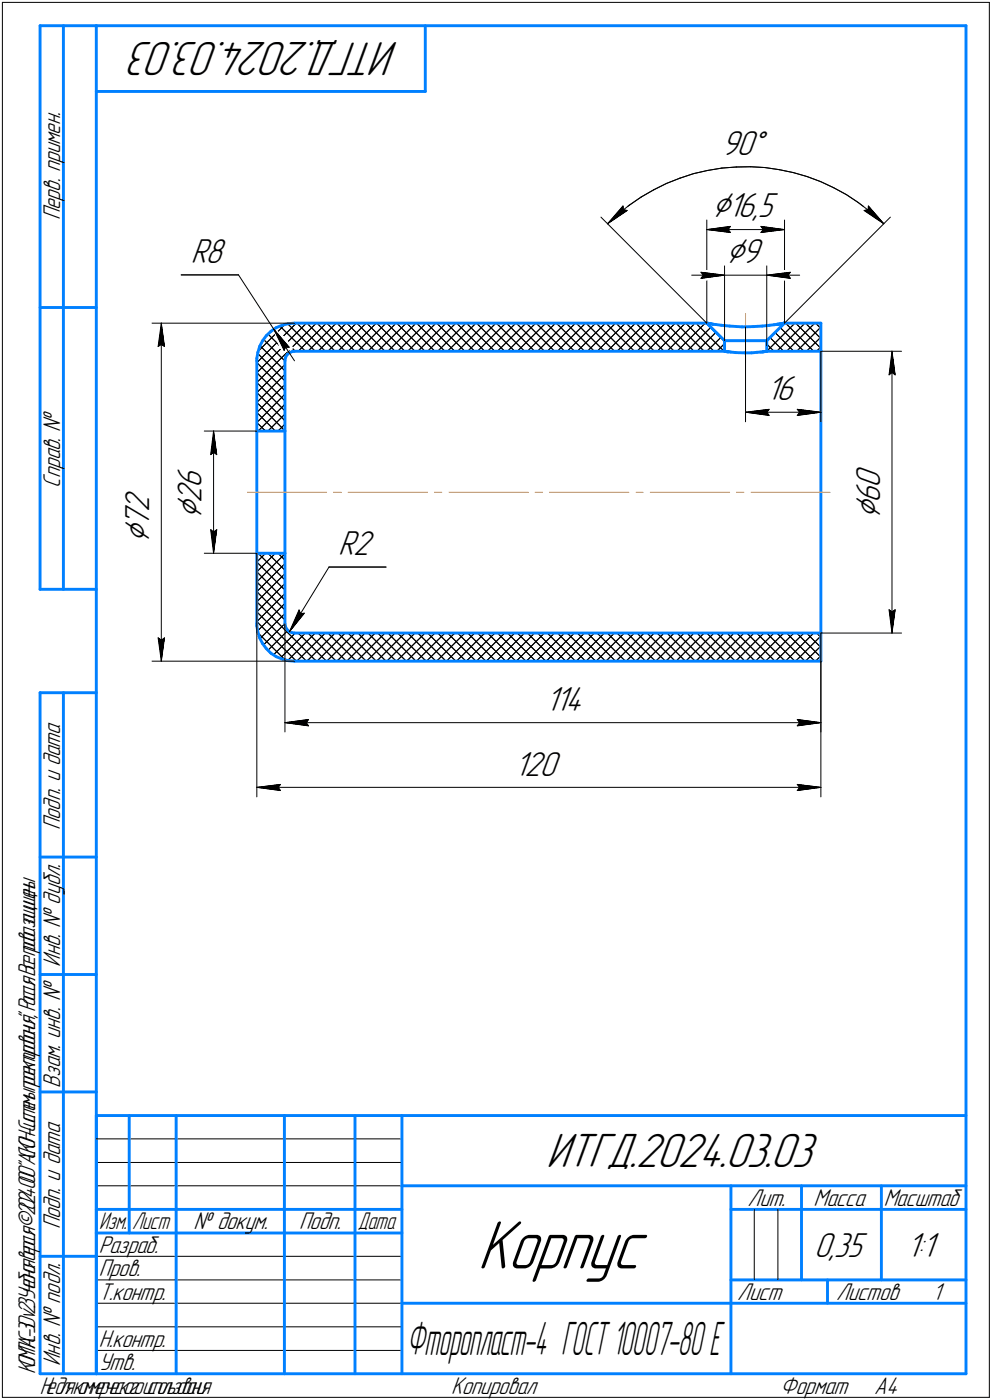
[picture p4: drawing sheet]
<svg xmlns="http://www.w3.org/2000/svg" width="211mm" height="298mm" viewBox="0 0 211 298" stroke-linecap="round" stroke-linejoin="round" font-family="sans-serif">
<defs><g id="words">
<text font-size="15.6" x="101.6" y="270.1">Корпус</text>
<g font-size="10.9">
<text x="84.8" y="9" transform="rotate(-180 84.8 9)">ИТГД.2024.03.03</text>
<text x="116.2" y="248.5">ИТГД.2024.03.03</text>
</g>
<text font-size="10.5" x="86.6" y="288.5">Фторопласт-4 ГОСТ10007-80Е</text>
<g font-size="8.5">
<text x="151.4" y="46.3">⌀16,5</text>
<text x="154.4" y="56.1">⌀9</text>
<text x="42.9" y="110.6" transform="rotate(-90 42.9 110.6)">⌀</text>
<text x="187.2" y="110.6" transform="rotate(-90 187.2 110.6)">⌀</text>
<text x="31.8" y="115.6" transform="rotate(-90 31.8 115.6)">⌀</text>
</g>
<g font-size="7.8">
<text x="153.5" y="32.9">90°</text>
<text x="40.6" y="56">R8</text>
<text x="163.1" y="85.3">16</text>
<text x="42.9" y="107.2" transform="rotate(-90 42.9 107.2)">2</text>
<text x="42.9" y="104" transform="rotate(-90 42.9 104)">6</text>
<text x="187.2" y="107.2" transform="rotate(-90 187.2 107.2)">6</text>
<text x="187.2" y="104" transform="rotate(-90 187.2 104)">0</text>
<text x="31.8" y="112.2" transform="rotate(-90 31.8 112.2)">7</text>
<text x="31.8" y="109" transform="rotate(-90 31.8 109)">2</text>
<text x="72" y="118.2">R2</text>
<text x="116" y="151.3">114</text>
<text x="109.5" y="165.1">120</text>
<text x="173.2" y="267.5">0,35</text>
<text x="192.9" y="267.5">1:1</text>
</g>
<g font-size="5.5">
<text x="12.8" y="46.9" transform="rotate(-90 12.8 46.9)">Перв. примен.</text>
<text x="12.8" y="103.8" transform="rotate(-90 12.8 103.8)">Справ. №</text>
<text x="12.8" y="176.7" transform="rotate(-90 12.8 176.7)">Подп. и дата</text>
<text x="12.8" y="205.8" transform="rotate(-90 12.8 205.8)">Инв. № дубл.</text>
<text x="12.8" y="231.6" transform="rotate(-90 12.8 231.6)">Взам. инв. №</text>
<text x="159.1" y="256.8">Лит.</text>
<text x="173.1" y="256.8">Масса</text>
<text x="12.8" y="261.7" transform="rotate(-90 12.8 261.7)">Подп. и дата</text>
<text x="41.2" y="261.8">№ докум.</text>
<text x="63.6" y="261.8">Подп.</text>
<text x="21" y="266.8">Разраб.</text>
<text x="21" y="271.8">Пров.</text>
<text x="21" y="276.8">Т.контр.</text>
<text x="156.9" y="276.8">Лист</text>
<text x="177.9" y="276.8">Листов</text>
<text x="198.4" y="276.8">1</text>
<text x="21" y="286.8">Н.контр.</text>
<text x="12.8" y="290.8" transform="rotate(-90 12.8 290.8)">Инв. № подл.</text>
<text x="21" y="291.8">Утв.</text>
<text x="96" y="296.8">Копировал</text>
<text x="166" y="296.8">Формат</text>
<text x="186" y="296.8">A4</text>
</g>
<g font-size="5.4">
<text x="188" y="256.8">Масштаб</text>
<text x="21.1" y="261.8">Изм.</text>
<text x="28.1" y="261.8">Лист</text>
<text x="76.1" y="261.8">Дата</text>
<text x="7.5" y="292.5" transform="rotate(-90 7.5 292.5)">КОМПАС-3Dv23Учебнаяверсия©2024ООО&quot;АСКОН-Системыпроектирования&quot;,Россия.Всеправазащищены.</text>
<text x="8.5" y="296.8">Недлякоммерческогоиспользования</text>
</g>
</g></defs>
<g fill="none" stroke="#000" stroke-width=".21">
<path d="M.5 .5v297zM.5 .5h210zM210.5 .5v297zM141.8 39.1l2.9-1.2zM144.7 37.9l2.8-.9zM147.5 37l3-.7zM150.5 36.3l3.1-.5zM153.6 35.8l3-.2zM156.6 35.6l3.1-.1zM159.7 35.5l3 .2zM162.7 35.7l3.1 .4zM165.8 36.1l3 .6z"/>
<path d="M168.8 36.7l2.9 .9zM171.7 37.6l2.9 1.1zM174.6 38.7l2.7 1.3zM177.3 40l2.8 1.4zM38.6 58.5h12.1zM50.7 58.5l7.6 11.6zM127.8 46.2l22.6 22.6zM129.3 47.6l2.2-2zM129.3 47.6l4.1-2.8zM131.5 45.6l2.4-1.9zM132.5 43.9l-3.2 3.7zM132.5 43.9l.1 .7z"/>
<path d="M132.6 44.6l.8 .2zM133.9 43.7l2.5-1.8zM136.4 41.9l2.7-1.5zM139.1 40.4l2.7-1.3zM147.2 58.6h6.9zM149.1 58l5 .6zM149.1 58l.5 .6zM149.1 59.3l5-.7zM149.6 58.6l-.5 .7zM150.4 46.8v22zM150.4 48.9l5-.7zM150.4 48.9l5 .6z"/>
<path d="M150.4 48.9h16.5zM154.1 56.6v15.9zM154.1 58.6h9zM154.9 48.9l.5 .6zM155.4 48.2l-.5 .7zM161.9 49.5l5-.6zM161.9 48.2l.5 .7zM161.9 48.2l5 .7zM162.4 48.9l-.5 .6zM163.1 56.6v17.1zM163.1 58.6l5 .7zM163.1 58.6l5-.6z"/>
<path d="M163.1 58.6h7zM166.9 46.8v22zM167.6 58.6l.5 .7zM168.1 58l-.5 .6zM180.1 41.4l2.5 1.7zM182.6 43.1l2.4 1.9zM183.8 44.8l4.2 2.8zM183.8 44.8l.9-.2zM184.7 43.9v.7zM184.7 43.9l3.3 3.7zM185 45l2.3 2zM187.3 47l.7 .6z"/>
<path d="M189.4 46.2l-22.5 22.6zM32.3 68.8h30.4zM33.6 73.8l.7-.5zM34.3 68.8l.7 5zM34.3 73.3l.7 .5zM34.3 68.8l-.7 5zM34.3 68.8v72zM54.6 79.4l10.6-10.6zM54.6 77.2l8.4-8.4zM54.6 77.2l6 6zM54.6 79.4l6 5.9zM54.8 75.2l5.8 5.9z"/>
<path d="M54.9 74.8l5.8-5.8zM55.3 73.6l5.3 5.4zM56 72.2l4.6 4.7zM57 71.1l4.2 4.3zM58.2 70.2l4.6 4.6zM58.3 70.1l3.2 3.8zM58.3 70.1l2.2 4.5zM58.3 70.1l4.4 6.7zM59.5 69.4l5.5 5.4zM60.6 79.7l-6 6zM60.6 77.6l-6 6zM60.7 73.9h.8z"/>
<path d="M60.7 73.9l-.2 .7zM61.2 68.9l5.9 5.9zM63.2 68.8l6 6zM63.4 74.8l6-6zM65.3 68.8l6 6zM65.5 74.8l6-6zM67.5 68.8l5.9 6zM67.7 74.8l6-6zM69.5 68.8l6 6zM69.8 74.8l6-6zM71.7 68.8l6 6zM71.9 74.8l6-6z"/>
<path d="M73.8 68.8l6 6zM74.1 74.8l5.9-6zM75.9 68.8l6 6zM76.1 74.8l6-6zM78 68.8l6 6zM78.3 74.8l6-6zM80.2 68.8l5.9 6zM80.4 74.8l6-6zM82.3 68.8l6 6zM82.5 74.8l6-6zM84.4 68.8l6 6zM84.6 74.8l6-6z"/>
<path d="M86.5 68.8l6 6zM86.8 74.8l5.9-6zM88.6 68.8l6.1 6zM88.9 74.8l6-6zM90.8 68.8l5.9 6zM91 74.8l6-6zM92.9 68.8l6 6zM93.1 74.8l6-6zM95 68.8l6 6zM95.2 74.8l6.1-6zM97.1 68.8l6 6zM97.4 74.8l5.9-6z"/>
<path d="M99.2 68.8l6.1 6zM99.5 74.8l6-6zM101.4 68.8l6 6zM101.6 74.8l6-6zM103.5 68.8l6 6zM103.7 74.8l6-6zM105.6 68.8l6 6zM105.8 74.8l6.1-6zM107.8 68.8l5.9 6zM108 74.8l6-6zM109.8 68.8l6 6zM110.1 74.8l6-6z"/>
<path d="M112 68.8l6 6zM112.2 74.8l6-6zM114.1 68.8l6 6zM114.4 74.8l5.9-6zM116.2 68.8l6 6zM116.4 74.8l6-6zM118.4 68.8l5.9 6zM118.6 74.8l6-6zM120.5 68.8l5.9 6zM120.7 74.8l6-6zM122.6 68.8l6 6zM122.8 74.8l6-6z"/>
<path d="M124.7 68.8l6 6zM125 74.8l6-6zM126.8 68.8l6 6zM127.1 74.8l5.9-6zM128.9 68.8l6.1 6zM129.2 74.8l6-6zM131.1 68.8l5.9 6zM131.3 74.8l6-6zM133.2 68.8l6 6zM133.4 74.8l6-6zM135.3 68.8l6 6zM135.5 74.8l6.1-6z"/>
<path d="M137.4 68.8l6 6zM137.7 74.8l6-6zM139.5 68.8l6.1 6zM139.8 74.8l6-6zM141.7 68.8l6 6zM141.9 74.8l6-6zM143.8 68.8l6 6zM144 74.8l6-6zM145.9 68.8l6 6zM146.1 74.8l5.2-5.1zM148.1 68.8l5.9 6zM150.1 68.8l4 4z"/>
<path d="M150.4 74.8l3-3zM152.3 70.7l-4 4.1zM152.5 74.8l1.6-1.6zM158.6 69.6v20.2zM163.1 74.8l6-6zM163.1 72.6l3.9-3.8zM163.1 73.3l1.5 1.5zM163.8 71.9l2.9 2.9zM164.9 70.8l4 4zM165.3 74.8l6-6zM165.9 69.7l5.1 5.1zM167.1 68.8l6 6z"/>
<path d="M167.4 74.8l5.9-6zM169.3 68.8l5.3 5.4zM169.5 74.8l5.1-5.1zM171.4 68.8l3.2 3.3zM171.6 74.8l3-3zM173.5 68.8l1.1 1.1zM173.7 74.8l.9-.9zM174.6 74.8h17.2zM174.6 74.8v15zM189.1 79.8l.7-.5zM189.8 74.8l.6 5zM189.8 79.3l.6 .5z"/>
<path d="M189.8 74.8l-.7 5zM189.8 74.8v60zM43.5 91.8h11.1zM44.8 96.8l.6-.5zM45.4 91.8l.7 5zM45.4 96.3l.7 .5zM45.4 91.8l-.6 5zM45.4 91.8v26zM54.6 87.8l6-6zM54.6 81.4l12.7-12.6zM54.6 81.4l6 6.1zM54.6 83.6l6 6z"/>
<path d="M54.6 85.7l6 6zM54.6 87.8l4 4zM54.6 90l1.9 1.8zM54.9 91.8l5.7-5.7zM57 91.8l3.6-3.6zM59.2 91.8l1.4-1.5zM60.6 83.9l-6 6.1zM158.6 87.8l5-.6zM158.6 87.8l5 .6zM158.6 87.8h16zM163.1 87.8l.5 .6zM163.6 87.2l-.5 .6z"/>
<path d="M169.6 88.4l5-.6zM169.6 87.2l.5 .6zM169.6 87.2l5 .6zM170.1 87.8l-.5 .6zM43.5 117.8h11.1zM44.8 112.8l.6 5zM44.8 112.8l.6 .5zM45.4 113.3l.7-.5zM46.1 112.8l-.7 5zM54.6 119.7l1.9-1.9zM54.6 119.7l6 5.9zM54.6 117.8v51.9z"/>
<path d="M54.9 117.8l5.7 5.7zM57 117.8l3.6 3.6zM59.2 117.8l1.4 1.5zM33.6 135.8l.7 5zM33.6 135.8l.7 .5zM34.3 136.3l.7-.5zM35 135.8l-.7 5zM54.6 132.4l6-6zM54.6 128.1l6-6zM54.6 126l6-6zM54.6 123.9l6-6zM54.6 121.8l4-4z"/>
<path d="M54.6 121.8l6 6zM54.6 123.9l6 6zM54.6 126l6 6zM54.6 128.1l12.7 12.7zM54.6 130.3l10.6 10.5zM54.6 132.4l8.4 8.4zM54.9 134.7l5.8 5.8zM56 137.3l4.6-4.5zM57 138.5l4.2-4.3zM58.2 139.4l4.6-4.6zM60.6 130.6l-5.3 5.4zM60.6 128.5l-5.8 5.8z"/>
<path d="M60.6 124.2l-6 6.1zM60.6 132.8v23zM63.4 134.8l6 6zM63.6 129.9l-2 4.6zM63.6 129.9l.4 .8zM64 130.7l.7-.1zM64.7 130.6l-3.1 3.9zM65 134.8l-5.5 5.4zM65.5 134.8l6 6zM67.1 134.8l-5.9 5.9zM67.7 134.8l6 6zM69.8 134.8l6 6z"/>
<path d="M70 120.7h12.1zM70 120.7l-8.4 13.8zM71.3 134.8l-6 6zM71.9 134.8l6 6zM74.1 134.8l5.9 6zM76.1 134.8l6 6zM77.7 134.8l-6 6zM78.3 134.8l6 6zM80.4 134.8l6 6zM81.9 134.8l-6 6zM82.5 134.8l6 6zM84.6 134.8l6 6z"/>
<path d="M86.8 134.8l5.9 6zM88.3 134.8l-6 6zM88.9 134.8l6 6zM91 134.8l6 6zM92.5 134.8l-6 6zM93.1 134.8l6 6zM95.2 134.8l6.1 6zM97.4 134.8l5.9 6zM98.9 134.8l-6 6zM99.5 134.8l6 6zM101 134.8l-6 6zM101.6 134.8l6 6z"/>
<path d="M103.1 134.8l-6 6zM103.7 134.8l6 6zM105.8 134.8l6.1 6zM108 134.8l6 6zM110.1 134.8l6 6zM111.6 134.8l-6 6zM112.2 134.8l6 6zM114.4 134.8l5.9 6zM115.8 134.8l-6 6zM116.4 134.8l6 6zM118.6 134.8l6 6zM120.7 134.8l6 6z"/>
<path d="M122.8 134.8l6 6zM125 134.8l6 6zM127.1 134.8l5.9 6zM129.2 134.8l6 6zM131.3 134.8l6 6zM132.8 134.8l-6 6zM133.4 134.8l6 6zM135.5 134.8l6.1 6zM137.7 134.8l6 6zM139.2 134.8l-6 6zM139.8 134.8l6 6zM141.3 134.8l-6 6z"/>
<path d="M141.9 134.8l6 6zM143.4 134.8l-6 6zM144 134.8l6 6zM146.1 134.8l6.1 6zM148.3 134.8l6 6zM149.8 134.8l-6 6zM150.4 134.8l6 6zM151.9 134.8l-6 6zM152.5 134.8l6 6zM154 134.8l-5.9 6zM154.7 134.8l5.9 6zM156.7 134.8l6.1 6z"/>
<path d="M158.9 134.8l6 6zM161 134.8l6 6zM162.5 134.8l-6 6zM163.1 134.8l6 6zM164.6 134.8l-5.9 6zM165.3 134.8l6 6zM166.7 134.8l-5.9 6zM167.4 134.8l5.9 6zM169.5 134.8l5.1 5.1zM171.6 134.8l3 3zM173.1 134.8l-6 6zM173.7 134.8l.9 .9z"/>
<path d="M174.6 134.8v21zM174.6 134.8h17.2zM189.1 129.8l.7 5zM189.1 129.8l.7 .5zM189.8 130.3l.6-.5zM190.4 129.8l-.6 5zM32.3 140.8h30.4zM60.6 153.9l5-.7zM60.6 153.9l5 .6zM60.6 153.9h114zM63.2 140.8l6-6zM65.1 153.9l.5 .6z"/>
<path d="M65.6 153.2l-.5 .7zM67.5 140.8l5.9-6zM69.5 140.8l6-6zM73.8 140.8l6-6zM78 140.8l6-6zM80.2 140.8l5.9-6zM84.4 140.8l6-6zM88.6 140.8l6.1-6zM90.8 140.8l5.9-6zM99.2 140.8l6.1-6zM101.4 140.8l6-6zM103.5 140.8l6-6z"/>
<path d="M107.8 140.8l5.9-6zM112 140.8l6-6zM114.1 140.8l6-6zM116.2 140.8l6-6zM118.4 140.8l5.9-6zM120.5 140.8l5.9-6zM122.6 140.8l6-6zM124.7 140.8l6-6zM128.9 140.8l6.1-6zM131.1 140.8l5.9-6zM139.5 140.8l6.1-6zM141.7 140.8l6-6z"/>
<path d="M150.1 140.8l6.1-6zM152.3 140.8l6-6zM154.4 140.8l6-6zM162.9 140.8l6-6zM165 140.8l6-6zM169.3 140.8l5.3-5.4zM169.6 154.5l5-.6zM169.6 153.2l.5 .7zM169.6 153.2l5 .7zM170.1 153.9l-.5 .6zM171.4 140.8l3.2-3.2zM173.5 140.8l1.1-1.2z"/>
<path d="M174.6 140.8v28.9zM54.6 167.6l5.1-.6zM54.6 167.6l5.1 .7zM54.6 167.6h120zM59.2 167.6l.5 .7zM59.7 167l-.5 .6zM169.6 168.3l5-.7zM169.6 167l.5 .6zM169.6 167l5 .6zM170.1 167.6l-.5 .7zM20.5 247.5h65zM20.5 252.5h65z"/>
<path d="M20.5 242.5h65zM160.5 257.5v15zM165.5 257.5v15zM20.5 267.5h65zM20.5 272.5h65zM20.5 277.5h65zM.5 297.5h210zM20.5 282.5h65zM20.5 287.5h65z"/>
</g>
<g fill="none" stroke="#0080ff" stroke-width=".62">
<path d="M8.5 5.5v120zM8.5 5.5h12zM13.5 5.5v120zM20.5 5.5v287zM20.5 5.5h185zM20.5 19.5h70zM90.5 5.5v14zM205.5 5.5v287zM8.5 65.5h12zM54.6 76.8v15zM54.6 76.3v.5zM54.9 75l-.3 1.3z"/>
<path d="M55.3 73.7l-.4 1.3zM55.9 72.5l-.6 1.2zM56.7 71.5l.9-.9zM56.7 71.5l-.8 1zM57.6 70.6l1.2-.8zM58.8 69.8l1.2-.5zM60 69.3l1.3-.4zM60.6 76.8v15zM60.7 76.1l-.1 .7zM61.1 75.5l-.4 .6zM61.1 75.5l.5-.4zM61.3 68.9l1.4-.1z"/>
<path d="M61.6 75.1l.6-.3zM62.2 74.8h.5zM62.7 68.8h87.7zM62.7 74.8h91.4zM150.4 68.8l3.7 3.7zM150.4 68.8h.1M150.5 68.8h.1M150.6 68.8h.1M150.7 68.9h.1M150.6 68.9h.1M150.8 68.9h.1M150.8 68.9h.1z"/>
<path d="M150.9 68.9h.2zM151.2 68.9h.1M151.2 68.9l.2 .1zM151.4 69h.2zM151.7 69h.1M151.7 69l.5 .1zM152.2 69.1l1.3 .2zM153.5 69.3l1.7 .1zM154.1 72.5v2.3zM154.1 72.5h9zM154.2 74.8h.1M154.3 74.8h.1"/>
<path d="M154.4 74.8h.1M154.5 74.8h.1M154.5 74.8h.1zM154.7 74.8h.1M154.7 74.9h.1M154.8 74.9h.1M154.8 74.9h.1zM155 74.9h.1M155.1 74.9h.1M155.1 74.9l.3 .1zM155.2 69.4l2.7 .2zM155.4 75l1.1 .1z"/>
<path d="M156.5 75.1h1.9zM157.9 69.6l2.3-.1zM158.4 75.1h1.5zM159.9 75.1l1.1-.1zM160.2 69.5l2-.1zM161 75h.8zM161.8 75h.3zM162.1 75l.2-.1zM162.2 69.4l1.5-.1zM162.3 74.9h.1M162.4 74.9h.1M162.4 74.9h.1z"/>
<path d="M162.5 74.9l.1-.1zM162.7 74.8h.1M162.8 74.8h.1M162.8 74.8h.1zM163 74.8h.1M163.1 74.8h.1M163.1 74.8h11.5zM163.1 72.5v2.3zM163.1 72.5l3.8-3.7zM163.7 69.3l1-.2zM164.7 69.1h.5zM165.2 69.1l.1-.1z"/>
<path d="M165.3 69h.1zM165.5 69h.1M165.6 69h.1M165.6 69h.1zM165.7 69h.1zM165.9 69h.1M165.9 69l.3-.1zM166.2 68.9h.1zM166.3 68.9h.1M166.4 68.9h.1zM166.4 68.9h.1M166.5 68.9h.1z"/>
<path d="M166.7 68.8h.1M166.8 68.8h.1M166.9 68.8h.1M166.9 68.8h7.7zM174.6 68.8v6zM174.6 74.8v60zM54.6 91.8h6zM54.6 91.8v26zM60.6 91.8v26zM54.6 117.8v15zM54.6 117.8h6zM60.6 117.8v15z"/>
<path d="M8.5 125.5h12zM54.6 133.3l.3 1.3zM54.6 132.8v.5zM54.9 134.6l.4 1.3zM55.3 135.9l.6 1.1zM55.9 137l.8 1.1zM56.7 138.1l.9 1zM57.6 139.1l1.2 .7zM58.8 139.8l1.2 .5zM60.6 132.8l.1 .6zM60.7 133.4l.4 .7zM61.1 134.1l.5 .4z"/>
<path d="M61.6 134.5l.6 .2zM62.2 134.7l.5 .1zM62.7 134.8h111.9zM174.6 134.8v6zM8.5 147.5v145zM8.5 147.5h12zM13.5 147.5v145zM60 140.3l1.3 .4zM61.3 140.7l1.4 .1zM62.7 140.8h111.9zM8.5 182.5h12zM8.5 207.5h12z"/>
<path d="M8.5 232.5h12zM20.5 237.5h185zM20.5 237.5v55zM27.5 237.5v25zM37.5 237.5v55zM60.5 237.5v55zM75.5 237.5v55zM85.5 237.5v55zM20.5 257.5h65zM85.5 252.5h120zM155.5 252.5v40zM155.5 257.5h15z"/>
<path d="M170.5 252.5v20zM170.5 257.5h35zM187.5 252.5v20zM8.5 267.5h12zM20.5 262.5h65zM85.5 277.5h70zM155.5 277.5h50zM155.5 272.5h50zM176.1 272.5v5zM8.5 292.5h12zM20.5 292.5h185z"/>
</g>
<path d="M158.6 66.8v10.4zM52.7 104.8h16.8zM71 104.8h1.6zM74.1 104.8h16.8zM92.5 104.8h1.5zM95.5 104.8h16.9zM113.8 104.8h1.6zM116.9 104.8h16.9zM135.3 104.8h1.5zM138.3 104.8h16.9zM156.7 104.8h1.6zM159.8 104.8h16.8z" fill="none" stroke="#ff8000" stroke-width=".21"/>
<g fill="#fff" stroke="#fff" stroke-width=".21">
<path d="M63.4 129.2h.1zM63.4 129.3h.2zM63.3 129.3h.4zM63.3 129.4h.5zM63.3 129.4h.5zM63.3 129.5h.7zM63.3 129.5h.8zM63.2 129.6h.9zM63.2 129.7h1zM63.2 129.7h1.1zM63.2 129.8h1.2zM63.1 129.8h1.4zM63.1 129.9h1.5zM63.1 129.9h1.6zM63 130h1.7zM63 130h1.9zM63 130.1h2zM63 130.2h2zM62.9 130.2h2.2zM62.9 130.3h2.3zM62.9 130.3h2.4zM62.9 130.4h2.5zM62.9 130.4h2.6zM62.8 130.5h2.7zM62.8 130.6h2.6zM62.8 130.6h2.6zM62.8 130.7h2.5zM62.8 130.7h2.5zM62.7 130.8h2.5zM62.7 130.8h2.5zM62.7 130.9h2.4zM62.7 131h2.4zM62.6 131h2.5zM62.6 131.1h2.4zM62.6 131.1h2.4zM62.5 131.2h2.4zM62.5 131.2h2.4zM62.5 131.3h2.4zM62.5 131.3h2.3zM62.4 131.4h2.3zM62.4 131.5h2.3zM62.4 131.5h2.3zM62.4 131.6h2.2zM62.4 131.6h2.2zM62.3 131.7h2.2zM62.3 131.7h2.2zM62.3 131.8h2.2zM62.3 131.9h2.1zM62.3 131.9h2zM62.2 132h2.1zM62.2 132h2zM62.1 132.1h2.1zM62.1 132.1h2.1zM62.1 132.2h2zM62.1 132.2h2zM62.1 132.3h1.9zM62 132.4h2zM62 132.4h2zM62 132.5h1.9zM62 132.5h1.8zM61.9 132.6h1.9zM61.9 132.6h1.9zM61.9 132.7h1.8zM61.9 132.8h1.8zM61.9 132.8h1.7zM61.9 132.9h1.7zM61.9 132.9h1.7zM61.9 133h1.6zM61.9 133h1.5zM61.9 133.1h1.5zM61.9 133.2h1.5zM61.9 133.2h1.4zM61.8 133.3h1.5zM61.8 133.3h1.4zM61.8 133.4h1.4zM61.8 133.4h1.3zM61.8 133.5h1.2zM61.8 133.5h1.1zM61.8 133.6h1.1zM61.8 133.7h1zM61.8 133.7h.9zM61.8 133.8h.9zM61.8 133.8h.7zM61.7 133.9h.8zM61.7 133.9h.7zM61.7 134h.6zM61.7 134.1h.6zM61.7 134.1h.4zM61.7 134.2h.4zM61.6 134.2h.4zM61.6 134.3h.3zM61.6 134.3h.3zM61.6 134.4h.2z"/>
<path d="M72 112.6h8.2zM72 112.7h8.2zM72 112.7h8.2zM72 112.8h8.2zM72 112.8h8.2zM72 112.9h8.2zM72 112.9h8.2zM72 113h8.2zM72 113.1h8.2zM72 113.1h8.2zM72 113.2h8.2zM72 113.2h8.2zM72 113.3h8.2zM72 113.3h8.2zM72 113.4h8.2zM72 113.5h8.2zM72 113.5h8.2zM72 113.6h8.2zM72 113.6h8.2zM72 113.7h8.2zM72 113.7h8.2zM72 113.8h8.2zM72 113.8h8.2zM72 113.9h8.2zM72 114h8.2zM72 114h8.2zM72 114.1h8.2zM72 114.1h8.2zM72 114.2h8.2zM72 114.2h8.2zM72 114.3h8.2zM72 114.4h8.2zM72 114.4h8.2zM72 114.5h8.2zM72 114.5h8.2zM72 114.6h8.2zM72 114.6h8.2zM72 114.7h8.2zM72 114.8h8.2zM72 114.8h8.2zM72 114.9h8.2zM72 114.9h8.2zM72 115h8.2zM72 115h8.2zM72 115.1h8.2zM72 115.1h8.2zM72 115.2h8.2zM72 115.3h8.2zM72 115.3h8.2zM72 115.4h8.2zM72 115.4h8.2zM72 115.5h8.2zM72 115.5h8.2zM72 115.6h8.2zM72 115.7h8.2zM72 115.7h8.2zM72 115.8h8.2zM72 115.8h8.2zM72 115.9h8.2zM72 115.9h8.2zM72 116h8.2zM72 116h8.2zM72 116.1h8.2zM72 116.2h8.2zM72 116.2h8.2zM72 116.3h8.2zM72 116.3h8.2zM72 116.4h8.2zM72 116.4h8.2zM72 116.5h8.2zM72 116.6h8.2zM72 116.6h8.2zM72 116.7h8.2zM72 116.7h8.2zM72 116.8h8.2zM72 116.8h8.2zM72 116.9h8.2zM72 117h8.2zM72 117h8.2zM72 117.1h8.2zM72 117.1h8.2zM72 117.2h8.2zM72 117.2h8.2zM72 117.3h8.2zM72 117.3h8.2zM72 117.4h8.2zM72 117.5h8.2zM72 117.5h8.2zM72 117.6h8.2zM72 117.6h8.2zM72 117.7h8.2zM72 117.7h8.2zM72 117.8h8.2zM72 117.9h8.2zM72 117.9h8.2zM72 118h8.2zM72 118h8.2zM72 118.1h8.2zM72 118.1h8.2zM72 118.2h8.2zM72 118.3h8.2zM72 118.3h8.2zM72 118.4h8.2zM72 118.4h8.2zM72 118.5h8.2zM72 118.5h8.2zM72 118.6h8.2zM72 118.6h8.2zM72 118.7h8.2zM72 118.8h8.2zM72 118.8h8.2zM72 118.9h8.2zM72 118.9h8.2zM72 119h8.2zM72 119h8.2zM72 119.1h8.2zM72 119.2h8.2zM72 119.2h8.2zM72 119.3h8.2zM72 119.3h8.2zM72 119.4h8.2zM72 119.4h8.2zM72 119.5h8.2zM72 119.5h8.2zM72 119.6h8.2zM72 119.7h8.2z"/>
<path d="M37.2 99h7.3zM37.2 99.1h7.3zM37.2 99.1h7.3zM37.2 99.2h7.3zM37.2 99.2h7.3zM37.2 99.3h7.3zM37.2 99.3h7.3zM37.2 99.4h7.3zM37.2 99.5h7.3zM37.2 99.5h7.3zM37.2 99.6h7.3zM37.2 99.6h7.3zM37.2 99.7h7.3zM37.2 99.7h7.3zM37.2 99.8h7.3zM37.2 99.9h7.3zM37.2 99.9h7.3zM37.2 100h7.3zM37.2 100h7.3zM37.2 100.1h7.3zM37.2 100.1h7.3zM37.2 100.2h7.3zM37.2 100.2h7.3zM37.2 100.3h7.3zM37.2 100.4h7.3zM37.2 100.4h7.3zM37.2 100.5h7.3zM37.2 100.5h7.3zM37.2 100.6h7.3zM37.2 100.6h7.3zM37.2 100.7h7.3zM37.2 100.8h7.3zM37.2 100.8h7.3zM37.2 100.9h7.3zM37.2 100.9h7.3zM37.2 101h7.3zM37.2 101h7.3zM37.2 101.1h7.3zM37.2 101.1h7.3zM37.2 101.2h7.3zM37.2 101.3h7.3zM37.2 101.3h7.3zM37.2 101.4h7.3zM37.2 101.4h7.3zM37.2 101.5h7.3zM37.2 101.5h7.3zM37.2 101.6h7.3zM37.2 101.7h7.3zM37.2 101.7h7.3zM37.2 101.8h7.3zM37.2 101.8h7.3zM37.2 101.9h7.3zM37.2 101.9h7.3zM37.2 102h7.3zM37.2 102.1h7.3zM37.2 102.1h7.3zM37.2 102.2h7.3zM37.2 102.2h7.3zM37.2 102.3h7.3zM37.2 102.3h7.3zM37.2 102.4h7.3zM37.2 102.4h7.3zM37.2 102.5h7.3zM37.2 102.6h7.3zM37.2 102.6h7.3zM37.2 102.7h7.3zM37.2 102.7h7.3zM37.2 102.8h7.3zM37.2 102.8h7.3zM37.2 102.9h7.3zM37.2 103h7.3zM37.2 103h7.3zM37.2 103.1h7.3zM37.2 103.1h7.3zM37.2 103.2h7.3zM37.2 103.2h7.3zM37.2 103.3h7.3zM37.2 103.3h7.3zM37.2 103.4h7.3zM37.2 103.5h7.3zM37.2 103.5h7.3zM37.2 103.6h7.3zM37.2 103.6h7.3zM37.2 103.7h7.3zM37.2 103.7h7.3zM37.2 103.8h7.3zM37.2 103.9h7.3zM37.2 103.9h7.3zM37.2 104h7.3zM37.2 104h7.3zM37.2 104.1h7.3zM37.2 104.1h7.3zM37.2 104.2h7.3zM37.2 104.3h7.3zM37.2 104.3h7.3zM37.2 104.4h7.3zM37.2 104.4h7.3zM37.2 104.5h7.3zM37.2 104.5h7.3zM37.2 104.6h7.3zM37.2 104.6h7.3zM37.2 104.7h7.3zM37.2 104.8h7.3zM37.2 104.8h7.3zM37.2 104.9h7.3zM37.2 104.9h7.3zM37.2 105h7.3zM37.2 105h7.3zM37.2 105.1h7.3zM37.2 105.2h7.3zM37.2 105.2h7.3zM37.2 105.3h7.3zM37.2 105.3h7.3zM37.2 105.4h7.3zM37.2 105.4h7.3zM37.2 105.5h7.3zM37.2 105.6h7.3zM37.2 105.6h7.3zM37.2 105.7h7.3zM37.2 105.7h7.3zM37.2 105.8h7.3zM37.2 105.8h7.3zM37.2 105.9h7.3zM37.2 105.9h7.3zM37.2 106h7.3zM37.2 106.1h7.3zM37.2 106.1h7.3zM37.2 106.2h7.3zM37.2 106.2h7.3zM37.2 106.3h7.3zM37.2 106.3h7.3zM37.2 106.4h7.3zM37.2 106.5h7.3zM37.2 106.5h7.3zM37.2 106.6h7.3zM37.2 106.6h7.3zM37.2 106.7h7.3zM37.2 106.7h7.3zM37.2 106.8h7.3zM37.2 106.8h7.3zM37.2 106.9h7.3zM37.2 107h7.3zM37.2 107h7.3zM37.2 107.1h7.3zM37.2 107.1h7.3zM37.2 107.2h7.3zM37.2 107.2h7.3zM37.2 107.3h7.3zM37.2 107.4h7.3zM37.2 107.4h7.3zM37.2 107.5h7.3zM37.2 107.5h7.3zM37.2 107.6h7.3zM37.2 107.6h7.3zM37.2 107.7h7.3zM37.2 107.8h7.3zM37.2 107.8h7.3zM37.2 107.9h7.3zM37.2 107.9h7.3zM37.2 108h7.3zM37.2 108h7.3zM37.2 108.1h7.3zM37.2 108.1h7.3zM37.2 108.2h7.3zM37.2 108.3h7.3zM37.2 108.3h7.3zM37.2 108.4h7.3zM37.2 108.4h7.3zM37.2 108.5h7.3zM37.2 108.5h7.3zM37.2 108.6h7.3zM37.2 108.7h7.3zM37.2 108.7h7.3zM37.2 108.8h7.3zM37.2 108.8h7.3zM37.2 108.9h7.3zM37.2 108.9h7.3zM37.2 109h7.3zM37.2 109.1h7.3zM37.2 109.1h7.3zM37.2 109.2h7.3zM37.2 109.2h7.3zM37.2 109.3h7.3zM37.2 109.3h7.3zM37.2 109.4h7.3zM37.2 109.4h7.3zM37.2 109.5h7.3zM37.2 109.6h7.3zM37.2 109.6h7.3zM37.2 109.7h7.3zM37.2 109.7h7.3zM37.2 109.8h7.3zM37.2 109.8h7.3zM37.2 109.9h7.3zM37.2 110h7.3zM37.2 110h7.3zM37.2 110.1h7.3zM37.2 110.1h7.3zM37.2 110.2h7.3zM37.2 110.2h7.3zM37.2 110.3h7.3zM37.2 110.3h7.3zM37.2 110.4h7.3zM37.2 110.5h7.3zM37.2 110.5h7.3z"/>
<path d="M45.4 91.9h.2zM45.4 92h.2zM45.3 92.1h.3zM45.3 92.1h.3zM45.3 92.2h.4zM45.3 92.2h.4zM45.3 92.3h.4zM45.2 92.3h.5zM45.2 92.4h.5zM45.2 92.5h.6zM45.2 92.5h.6zM45.2 92.6h.6zM45.1 92.6h.7zM45.1 92.7h.7zM45.1 92.7h.8zM45 92.8h.9zM45 92.9h.9zM45 92.9h.9zM45 93h1zM45 93h1zM44.9 93.1h1.2zM44.9 93.1h1.2zM44.9 93.2h1.2zM44.9 93.2h1.2zM44.9 93.3h1.2zM44.8 93.4h1.4zM44.8 93.4h1.4zM44.8 93.5h1.4zM44.8 93.5h1.4zM44.7 93.6h1.5zM44.7 93.6h1.6zM44.7 93.7h1.6zM44.7 93.8h1.6zM44.7 93.8h1.6zM44.7 93.9h1.6zM44.7 93.9h1.6zM44.7 94h1.6zM44.7 94h1.6zM44.6 94.1h1.7zM44.6 94.1h1.7zM44.6 94.2h1.7zM44.6 94.3h1.7zM44.6 94.3h1.7zM44.6 94.4h1.7zM44.6 94.4h1.7zM44.6 94.5h1.7zM44.6 94.5h1.8zM44.6 94.6h1.8zM44.6 94.7h1.8zM44.6 94.7h1.8zM44.6 94.8h1.8zM44.6 94.8h1.8zM44.6 94.9h1.8zM44.6 94.9h1.8zM44.5 95h2zM44.5 95.1h2zM44.5 95.1h2zM44.5 95.2h2zM44.5 95.2h2zM44.5 95.3h2zM44.5 95.3h2zM44.5 95.4h2zM44.5 95.4h2zM44.5 95.5h2zM44.5 95.6h2zM44.5 95.6h2zM44.5 95.7h2zM44.5 95.7h2zM44.5 95.8h2zM44.5 95.8h2zM44.5 95.9h2zM44.4 96h2.2zM44.4 96h2.2zM44.4 96.1h2.2zM44.4 96.1h2.2zM44.4 96.2h2.2zM44.4 96.2h2.2zM44.4 96.3h2.2zM44.4 96.4h2.2zM44.4 96.4h2.2zM44.4 96.5h2.2zM44.4 96.5h2.2zM44.4 96.6h2.2zM44.4 96.6h2.2zM44.4 96.7h2.2zM44.4 96.7h2.2zM44.4 96.8h2.2zM44.3 96.9h2.4zM44.3 96.9h2.4zM44.3 97h2.4zM44.3 97h2.4zM44.3 97.1h2.4zM44.3 97.1h2.4zM44.3 97.2h2.4zM44.3 97.3h2.4z"/>
<path d="M44.3 112.3h2.4zM44.3 112.3h2.4zM44.3 112.4h2.4zM44.3 112.4h2.4zM44.3 112.5h2.4zM44.3 112.6h2.4zM44.3 112.6h2.4zM44.3 112.7h2.4zM44.3 112.7h2.4zM44.4 112.8h2.2zM44.4 112.8h2.2zM44.4 112.9h2.2zM44.4 112.9h2.2zM44.4 113h2.2zM44.4 113.1h2.2zM44.4 113.1h2.2zM44.4 113.2h2.2zM44.4 113.2h2.2zM44.4 113.3h2.2zM44.4 113.3h2.2zM44.4 113.4h2.2zM44.4 113.5h2.2zM44.4 113.5h2.2zM44.4 113.6h2.2zM44.4 113.6h2.2zM44.5 113.7h2zM44.5 113.7h2zM44.5 113.8h2zM44.5 113.8h2zM44.5 113.9h2zM44.5 114h2zM44.5 114h2zM44.5 114.1h2zM44.5 114.1h2zM44.5 114.2h2zM44.5 114.2h2zM44.5 114.3h2zM44.5 114.4h2zM44.5 114.4h2zM44.5 114.5h2zM44.5 114.5h2zM44.5 114.6h2zM44.6 114.6h1.8zM44.6 114.7h1.8zM44.6 114.8h1.8zM44.6 114.8h1.8zM44.6 114.9h1.8zM44.6 114.9h1.8zM44.6 115h1.8zM44.6 115h1.8zM44.6 115.1h1.7zM44.6 115.1h1.7zM44.6 115.2h1.7zM44.6 115.3h1.7zM44.6 115.3h1.7zM44.6 115.4h1.7zM44.6 115.4h1.7zM44.6 115.5h1.7zM44.7 115.5h1.6zM44.7 115.6h1.6zM44.7 115.7h1.6zM44.7 115.7h1.6zM44.7 115.8h1.6zM44.7 115.8h1.6zM44.7 115.9h1.6zM44.7 115.9h1.6zM44.7 116h1.5zM44.8 116h1.4zM44.8 116.1h1.4zM44.8 116.2h1.4zM44.8 116.2h1.4zM44.9 116.3h1.2zM44.9 116.3h1.2zM44.9 116.4h1.2zM44.9 116.4h1.2zM44.9 116.5h1.2zM45 116.6h1zM45 116.6h1zM45 116.7h.9zM45 116.7h.9zM45 116.8h.9zM45.1 116.8h.8zM45.1 116.9h.7zM45.1 117h.7zM45.2 117h.6zM45.2 117.1h.6zM45.2 117.1h.6zM45.2 117.2h.5zM45.2 117.2h.5zM45.3 117.3h.4zM45.3 117.3h.4zM45.3 117.4h.4zM45.3 117.5h.3zM45.3 117.5h.3zM45.4 117.6h.2zM45.4 117.6h.2z"/>
<path d="M26.1 104h7.2zM26.1 104h7.2zM26.1 104.1h7.2zM26.1 104.1h7.2zM26.1 104.2h7.2zM26.1 104.3h7.2zM26.1 104.3h7.2zM26.1 104.4h7.2zM26.1 104.4h7.2zM26.1 104.5h7.2zM26.1 104.5h7.2zM26.1 104.6h7.2zM26.1 104.6h7.2zM26.1 104.7h7.2zM26.1 104.8h7.2zM26.1 104.8h7.2zM26.1 104.9h7.2zM26.1 104.9h7.2zM26.1 105h7.2zM26.1 105h7.2zM26.1 105.1h7.2zM26.1 105.2h7.2zM26.1 105.2h7.2zM26.1 105.3h7.2zM26.1 105.3h7.2zM26.1 105.4h7.2zM26.1 105.4h7.2zM26.1 105.5h7.2zM26.1 105.6h7.2zM26.1 105.6h7.2zM26.1 105.7h7.2zM26.1 105.7h7.2zM26.1 105.8h7.2zM26.1 105.8h7.2zM26.1 105.9h7.2zM26.1 105.9h7.2zM26.1 106h7.2zM26.1 106.1h7.2zM26.1 106.1h7.2zM26.1 106.2h7.2zM26.1 106.2h7.2zM26.1 106.3h7.2zM26.1 106.3h7.2zM26.1 106.4h7.2zM26.1 106.5h7.2zM26.1 106.5h7.2zM26.1 106.6h7.2zM26.1 106.6h7.2zM26.1 106.7h7.2zM26.1 106.7h7.2zM26.1 106.8h7.2zM26.1 106.8h7.2zM26.1 106.9h7.2zM26.1 107h7.2zM26.1 107h7.2zM26.1 107.1h7.2zM26.1 107.1h7.2zM26.1 107.2h7.2zM26.1 107.2h7.2zM26.1 107.3h7.2zM26.1 107.4h7.2zM26.1 107.4h7.2zM26.1 107.5h7.2zM26.1 107.5h7.2zM26.1 107.6h7.2zM26.1 107.6h7.2zM26.1 107.7h7.2zM26.1 107.8h7.2zM26.1 107.8h7.2zM26.1 107.9h7.2zM26.1 107.9h7.2zM26.1 108h7.2zM26.1 108h7.2zM26.1 108.1h7.2zM26.1 108.1h7.2zM26.1 108.2h7.2zM26.1 108.3h7.2zM26.1 108.3h7.2zM26.1 108.4h7.2zM26.1 108.4h7.2zM26.1 108.5h7.2zM26.1 108.5h7.2zM26.1 108.6h7.2zM26.1 108.7h7.2zM26.1 108.7h7.2zM26.1 108.8h7.2zM26.1 108.8h7.2zM26.1 108.9h7.2zM26.1 108.9h7.2zM26.1 109h7.2zM26.1 109.1h7.2zM26.1 109.1h7.2zM26.1 109.2h7.2zM26.1 109.2h7.2zM26.1 109.3h7.2zM26.1 109.3h7.2zM26.1 109.4h7.2zM26.1 109.4h7.2zM26.1 109.5h7.2zM26.1 109.6h7.2zM26.1 109.6h7.2zM26.1 109.7h7.2zM26.1 109.7h7.2zM26.1 109.8h7.2zM26.1 109.8h7.2zM26.1 109.9h7.2zM26.1 110h7.2zM26.1 110h7.2zM26.1 110.1h7.2zM26.1 110.1h7.2zM26.1 110.2h7.2zM26.1 110.2h7.2zM26.1 110.3h7.2zM26.1 110.3h7.2zM26.1 110.4h7.2zM26.1 110.5h7.2zM26.1 110.5h7.2zM26.1 110.6h7.2zM26.1 110.6h7.2zM26.1 110.7h7.2zM26.1 110.7h7.2zM26.1 110.8h7.2zM26.1 110.9h7.2zM26.1 110.9h7.2zM26.1 111h7.2zM26.1 111h7.2zM26.1 111.1h7.2zM26.1 111.1h7.2zM26.1 111.2h7.2zM26.1 111.3h7.2zM26.1 111.3h7.2zM26.1 111.4h7.2zM26.1 111.4h7.2zM26.1 111.5h7.2zM26.1 111.5h7.2zM26.1 111.6h7.2zM26.1 111.6h7.2zM26.1 111.7h7.2zM26.1 111.8h7.2zM26.1 111.8h7.2zM26.1 111.9h7.2zM26.1 111.9h7.2zM26.1 112h7.2zM26.1 112h7.2zM26.1 112.1h7.2zM26.1 112.2h7.2zM26.1 112.2h7.2zM26.1 112.3h7.2zM26.1 112.3h7.2zM26.1 112.4h7.2zM26.1 112.4h7.2zM26.1 112.5h7.2zM26.1 112.6h7.2zM26.1 112.6h7.2zM26.1 112.7h7.2zM26.1 112.7h7.2zM26.1 112.8h7.2zM26.1 112.8h7.2zM26.1 112.9h7.2zM26.1 112.9h7.2zM26.1 113h7.2zM26.1 113.1h7.2zM26.1 113.1h7.2zM26.1 113.2h7.2zM26.1 113.2h7.2zM26.1 113.3h7.2zM26.1 113.3h7.2zM26.1 113.4h7.2zM26.1 113.5h7.2zM26.1 113.5h7.2zM26.1 113.6h7.2zM26.1 113.6h7.2zM26.1 113.7h7.2zM26.1 113.7h7.2zM26.1 113.8h7.2zM26.1 113.8h7.2zM26.1 113.9h7.2zM26.1 114h7.2zM26.1 114h7.2zM26.1 114.1h7.2zM26.1 114.1h7.2zM26.1 114.2h7.2zM26.1 114.2h7.2zM26.1 114.3h7.2zM26.1 114.4h7.2zM26.1 114.4h7.2zM26.1 114.5h7.2zM26.1 114.5h7.2zM26.1 114.6h7.2zM26.1 114.6h7.2zM26.1 114.7h7.2zM26.1 114.8h7.2zM26.1 114.8h7.2zM26.1 114.9h7.2zM26.1 114.9h7.2zM26.1 115h7.2zM26.1 115h7.2zM26.1 115.1h7.2zM26.1 115.1h7.2zM26.1 115.2h7.2zM26.1 115.3h7.2zM26.1 115.3h7.2zM26.1 115.4h7.2zM26.1 115.4h7.2zM26.1 115.5h7.2zM26.1 115.5h7.2z"/>
<path d="M34.3 69h.1zM34.3 69h.1zM34.2 69.1h.3zM34.2 69.1h.3zM34.2 69.2h.3zM34.1 69.3h.4zM34.1 69.3h.4zM34.1 69.4h.5zM34.1 69.4h.5zM34 69.5h.7zM34 69.5h.7zM34 69.6h.7zM34 69.7h.7zM34 69.7h.7zM33.9 69.8h.9zM33.9 69.8h.9zM33.9 69.9h.9zM33.9 69.9h.9zM33.9 70h.9zM33.8 70h1.1zM33.8 70.1h1.1zM33.8 70.2h1.1zM33.8 70.2h1.1zM33.8 70.3h1.1zM33.7 70.3h1.3zM33.7 70.4h1.3zM33.6 70.4h1.5zM33.6 70.5h1.5zM33.6 70.6h1.5zM33.6 70.6h1.5zM33.6 70.7h1.5zM33.6 70.7h1.5zM33.6 70.8h1.5zM33.6 70.8h1.5zM33.6 70.9h1.5zM33.6 71h1.5zM33.5 71h1.7zM33.5 71.1h1.7zM33.5 71.1h1.7zM33.5 71.2h1.7zM33.5 71.2h1.7zM33.5 71.3h1.7zM33.5 71.3h1.7zM33.5 71.4h1.7zM33.5 71.5h1.7zM33.5 71.5h1.7zM33.5 71.6h1.7zM33.5 71.6h1.7zM33.5 71.7h1.7zM33.5 71.7h1.7zM33.4 71.8h1.8zM33.4 71.9h1.9zM33.4 71.9h1.9zM33.4 72h1.9zM33.4 72h1.9zM33.4 72.1h1.9zM33.4 72.1h1.9zM33.4 72.2h1.9zM33.4 72.2h1.9zM33.4 72.3h1.9zM33.4 72.4h1.9zM33.4 72.4h1.9zM33.4 72.5h1.9zM33.4 72.5h1.9zM33.4 72.6h1.9zM33.3 72.6h2.1zM33.3 72.7h2.1zM33.3 72.8h2.1zM33.3 72.8h2.1zM33.3 72.9h2.1zM33.3 72.9h2.1zM33.3 73h2.1zM33.2 73h2.2zM33.2 73.1h2.2zM33.2 73.2h2.2zM33.2 73.2h2.2zM33.2 73.3h2.2zM33.2 73.3h2.2zM33.2 73.4h2.2zM33.2 73.4h2.2zM33.2 73.5h2.3zM33.2 73.5h2.3zM33.2 73.6h2.3zM33.2 73.7h2.3zM33.2 73.7h2.3zM33.2 73.8h2.3zM33.2 73.8h2.3zM33.1 73.9h2.5zM33.1 73.9h2.5zM33.1 74h2.5zM33.1 74.1h2.5zM33.1 74.1h2.5zM33.1 74.2h2.5zM33.1 74.2h2.5z"/>
<path d="M33.1 135.3h2.5zM33.1 135.4h2.5zM33.1 135.4h2.5zM33.1 135.5h2.5zM33.1 135.5h2.5zM33.1 135.6h2.5zM33.1 135.6h2.5zM33.1 135.7h2.5zM33.2 135.7h2.3zM33.2 135.8h2.3zM33.2 135.9h2.3zM33.2 135.9h2.3zM33.2 136h2.3zM33.2 136h2.3zM33.2 136.1h2.3zM33.2 136.1h2.2zM33.2 136.2h2.2zM33.2 136.3h2.2zM33.2 136.3h2.2zM33.2 136.4h2.2zM33.2 136.4h2.2zM33.2 136.5h2.2zM33.2 136.5h2.2zM33.3 136.6h2.1zM33.3 136.7h2.1zM33.3 136.7h2.1zM33.3 136.8h2.1zM33.3 136.8h2.1zM33.3 136.9h2.1zM33.3 136.9h2.1zM33.4 137h1.9zM33.4 137h1.9zM33.4 137.1h1.9zM33.4 137.2h1.9zM33.4 137.2h1.9zM33.4 137.3h1.9zM33.4 137.3h1.9zM33.4 137.4h1.9zM33.4 137.4h1.9zM33.4 137.5h1.9zM33.4 137.6h1.9zM33.4 137.6h1.9zM33.4 137.7h1.9zM33.4 137.7h1.9zM33.4 137.8h1.8zM33.5 137.8h1.7zM33.5 137.9h1.7zM33.5 138h1.7zM33.5 138h1.7zM33.5 138.1h1.7zM33.5 138.1h1.7zM33.5 138.2h1.7zM33.5 138.2h1.7zM33.5 138.3h1.7zM33.5 138.3h1.7zM33.5 138.4h1.7zM33.5 138.5h1.7zM33.5 138.5h1.7zM33.5 138.6h1.7zM33.6 138.6h1.5zM33.6 138.7h1.5zM33.6 138.7h1.5zM33.6 138.8h1.5zM33.6 138.9h1.5zM33.6 138.9h1.5zM33.6 139h1.5zM33.6 139h1.5zM33.6 139.1h1.5zM33.6 139.1h1.5zM33.7 139.2h1.3zM33.7 139.2h1.3zM33.8 139.3h1.1zM33.8 139.4h1.1zM33.8 139.4h1.1zM33.8 139.5h1.1zM33.8 139.5h1.1zM33.9 139.6h.9zM33.9 139.6h.9zM33.9 139.7h.9zM33.9 139.8h.9zM33.9 139.8h.9zM34 139.9h.7zM34 139.9h.7zM34 140h.7zM34 140h.7zM34 140.1h.7zM34.1 140.2h.5zM34.1 140.2h.5zM34.1 140.3h.4zM34.1 140.3h.4zM34.2 140.4h.3zM34.2 140.4h.3zM34.2 140.5h.3zM34.3 140.5h.1zM34.3 140.6h.1z"/>
<path d="M109.5 159.5h10.3zM109.5 159.6h10.3zM109.5 159.6h10.3zM109.5 159.7h10.3zM109.5 159.7h10.3zM109.5 159.8h10.3zM109.5 159.9h10.3zM109.5 159.9h10.3zM109.5 160h10.3zM109.5 160h10.3zM109.5 160.1h10.3zM109.5 160.1h10.3zM109.5 160.2h10.3zM109.5 160.2h10.3zM109.5 160.3h10.3zM109.5 160.4h10.3zM109.5 160.4h10.3zM109.5 160.5h10.3zM109.5 160.5h10.3zM109.5 160.6h10.3zM109.5 160.6h10.3zM109.5 160.7h10.3zM109.5 160.8h10.3zM109.5 160.8h10.3zM109.5 160.9h10.3zM109.5 160.9h10.3zM109.5 161h10.3zM109.5 161h10.3zM109.5 161.1h10.3zM109.5 161.1h10.3zM109.5 161.2h10.3zM109.5 161.3h10.3zM109.5 161.3h10.3zM109.5 161.4h10.3zM109.5 161.4h10.3zM109.5 161.5h10.3zM109.5 161.5h10.3zM109.5 161.6h10.3zM109.5 161.7h10.3zM109.5 161.7h10.3zM109.5 161.8h10.3zM109.5 161.8h10.3zM109.5 161.9h10.3zM109.5 161.9h10.3zM109.5 162h10.3zM109.5 162.1h10.3zM109.5 162.1h10.3zM109.5 162.2h10.3zM109.5 162.2h10.3zM109.5 162.3h10.3zM109.5 162.3h10.3zM109.5 162.4h10.3zM109.5 162.4h10.3zM109.5 162.5h10.3zM109.5 162.6h10.3zM109.5 162.6h10.3zM109.5 162.7h10.3zM109.5 162.7h10.3zM109.5 162.8h10.3zM109.5 162.8h10.3zM109.5 162.9h10.3zM109.5 163h10.3zM109.5 163h10.3zM109.5 163.1h10.3zM109.5 163.1h10.3zM109.5 163.2h10.3zM109.5 163.2h10.3zM109.5 163.3h10.3zM109.5 163.4h10.3zM109.5 163.4h10.3zM109.5 163.5h10.3zM109.5 163.5h10.3zM109.5 163.6h10.3zM109.5 163.6h10.3zM109.5 163.7h10.3zM109.5 163.7h10.3zM109.5 163.8h10.3zM109.5 163.9h10.3zM109.5 163.9h10.3zM109.5 164h10.3zM109.5 164h10.3zM109.5 164.1h10.3zM109.5 164.1h10.3zM109.5 164.2h10.3zM109.5 164.3h10.3zM109.5 164.3h10.3zM109.5 164.4h10.3zM109.5 164.4h10.3zM109.5 164.5h10.3zM109.5 164.5h10.3zM109.5 164.6h10.3zM109.5 164.6h10.3zM109.5 164.7h10.3zM109.5 164.8h10.3zM109.5 164.8h10.3zM109.5 164.9h10.3zM109.5 164.9h10.3zM109.5 165h10.3zM109.5 165h10.3zM109.5 165.1h10.3zM109.5 165.2h10.3zM109.5 165.2h10.3zM109.5 165.3h10.3zM109.5 165.3h10.3zM109.5 165.4h10.3zM109.5 165.4h10.3zM109.5 165.5h10.3zM109.5 165.6h10.3zM109.5 165.6h10.3zM109.5 165.7h10.3zM109.5 165.7h10.3zM109.5 165.8h10.3zM109.5 165.8h10.3zM109.5 165.9h10.3zM109.5 165.9h10.3zM109.5 166h10.3zM109.5 166.1h10.3zM109.5 166.1h10.3zM109.5 166.2h10.3zM109.5 166.2h10.3zM109.5 166.3h10.3zM109.5 166.3h10.3zM109.5 166.4h10.3zM109.5 166.5h10.3zM109.5 166.5h10.3zM109.5 166.6h10.3zM109.5 166.6h10.3z"/>
<path d="M59.7 166.5h.4zM59.2 166.6h.9zM58.8 166.6h1.3zM58.3 166.7h1.8zM57.9 166.7h2.2zM57.4 166.8h2.7zM57 166.8h3.1zM56.4 166.9h3.7zM56.3 167h3.8zM56.2 167h3.9zM56 167.1h4.1zM55.9 167.1h4.2zM55.8 167.2h4.3zM55.7 167.2h4.4zM55.5 167.3h4.6zM55.4 167.4h4.7zM55.2 167.4h4.9zM55.1 167.5h5zM54.9 167.5h5.2zM54.8 167.6h5.3zM54.6 167.6h5.5zM54.8 167.7h5.3zM54.9 167.8h5.2zM55 167.8h5.1zM55.2 167.9h4.9zM55.3 167.9h4.8zM55.4 168h4.7zM55.5 168h4.6zM55.7 168.1h4.4zM55.8 168.1h4.3zM55.9 168.2h4.2zM56.1 168.3h4zM56.2 168.3h3.9zM56.3 168.4h3.8zM56.4 168.4h3.7zM57 168.5h3.1zM57.4 168.5h2.7zM57.9 168.6h2.2zM58.3 168.7h1.8zM58.8 168.7h1.3zM59.2 168.8h.9zM59.7 168.8h.4z"/>
<path d="M169.1 166.5h.5zM169.1 166.6h1zM169.1 166.6h1.4zM169.1 166.7h1.9zM169.1 166.7h2.4zM169.1 166.8h2.8zM169.1 166.8h3.3zM169.1 166.9h3.7zM169.1 167h3.9zM169.1 167h4zM169.1 167.1h4.2zM169.1 167.1h4.3zM169.1 167.2h4.5zM169.1 167.2h4.6zM169.1 167.3h4.7zM169.1 167.4h4.9zM169.1 167.4h5zM169.1 167.5h5.1zM169.1 167.5h5.3zM169.1 167.6h5.4zM169.1 167.6h5.5zM169.1 167.7h5.4zM169.1 167.8h5.3zM169.1 167.8h5.2zM169.1 167.9h5zM169.1 167.9h4.9zM169.1 168h4.8zM169.1 168h4.6zM169.1 168.1h4.5zM169.1 168.1h4.4zM169.1 168.2h4.3zM169.1 168.3h4.1zM169.1 168.3h4zM169.1 168.4h3.9zM169.1 168.4h3.7zM169.1 168.5h3.3zM169.1 168.5h2.8zM169.1 168.6h2.4zM169.1 168.7h1.9zM169.1 168.7h1.4zM169.1 168.8h1zM169.1 168.8h.5z"/>
<path d="M116 145.7h9.3zM116 145.8h9.3zM116 145.9h9.3zM116 145.9h9.3zM116 146h9.3zM116 146h9.3zM116 146.1h9.3zM116 146.1h9.3zM116 146.2h9.3zM116 146.2h9.3zM116 146.3h9.3zM116 146.4h9.3zM116 146.4h9.3zM116 146.5h9.3zM116 146.5h9.3zM116 146.6h9.3zM116 146.6h9.3zM116 146.7h9.3zM116 146.8h9.3zM116 146.8h9.3zM116 146.9h9.3zM116 146.9h9.3zM116 147h9.3zM116 147h9.3zM116 147.1h9.3zM116 147.2h9.3zM116 147.2h9.3zM116 147.3h9.3zM116 147.3h9.3zM116 147.4h9.3zM116 147.4h9.3zM116 147.5h9.3zM116 147.5h9.3zM116 147.6h9.3zM116 147.7h9.3zM116 147.7h9.3zM116 147.8h9.3zM116 147.8h9.3zM116 147.9h9.3zM116 147.9h9.3zM116 148h9.3zM116 148.1h9.3zM116 148.1h9.3zM116 148.2h9.3zM116 148.2h9.3zM116 148.3h9.3zM116 148.3h9.3zM116 148.4h9.3zM116 148.4h9.3zM116 148.5h9.3zM116 148.6h9.3zM116 148.6h9.3zM116 148.7h9.3zM116 148.7h9.3zM116 148.8h9.3zM116 148.8h9.3zM116 148.9h9.3zM116 149h9.3zM116 149h9.3zM116 149.1h9.3zM116 149.1h9.3zM116 149.2h9.3zM116 149.2h9.3zM116 149.3h9.3zM116 149.4h9.3zM116 149.4h9.3zM116 149.5h9.3zM116 149.5h9.3zM116 149.6h9.3zM116 149.6h9.3zM116 149.7h9.3zM116 149.7h9.3zM116 149.8h9.3zM116 149.9h9.3zM116 149.9h9.3zM116 150h9.3zM116 150h9.3zM116 150.1h9.3zM116 150.1h9.3zM116 150.2h9.3zM116 150.3h9.3zM116 150.3h9.3zM116 150.4h9.3zM116 150.4h9.3zM116 150.5h9.3zM116 150.5h9.3zM116 150.6h9.3zM116 150.7h9.3zM116 150.7h9.3zM116 150.8h9.3zM116 150.8h9.3zM116 150.9h9.3zM116 150.9h9.3zM116 151h9.3zM116 151h9.3zM116 151.1h9.3zM116 151.2h9.3zM116 151.2h9.3zM116 151.3h9.3zM116 151.3h9.3zM116 151.4h9.3zM116 151.4h9.3zM116 151.5h9.3zM116 151.6h9.3zM116 151.6h9.3zM116 151.7h9.3zM116 151.7h9.3zM116 151.8h9.3zM116 151.8h9.3zM116 151.9h9.3zM116 151.9h9.3zM116 152h9.3zM116 152.1h9.3zM116 152.1h9.3zM116 152.2h9.3zM116 152.2h9.3zM116 152.3h9.3zM116 152.3h9.3zM116 152.4h9.3zM116 152.5h9.3zM116 152.5h9.3zM116 152.6h9.3zM116 152.6h9.3zM116 152.7h9.3zM116 152.7h9.3zM116 152.8h9.3z"/>
<path d="M65.8 152.7h.4zM65.4 152.7h.8zM64.9 152.8h1.3zM64.5 152.9h1.7zM64.1 152.9h2.1zM63.7 153h2.5zM63.3 153h2.9zM62.9 153.1h3.3zM62.4 153.1h3.8zM62.3 153.2h3.9zM62.2 153.2h4zM62 153.3h4.2zM61.9 153.4h4.3zM61.8 153.4h4.4zM61.6 153.5h4.6zM61.5 153.5h4.7zM61.4 153.6h4.8zM61.2 153.6h5zM61.1 153.7h5.1zM60.9 153.8h5.3zM60.8 153.8h5.4zM60.6 153.9h5.6zM60.8 153.9h5.4zM60.9 154h5.3zM61.1 154h5.1zM61.2 154.1h5zM61.4 154.1h4.8zM61.5 154.2h4.7zM61.6 154.3h4.6zM61.8 154.3h4.4zM61.9 154.4h4.3zM62 154.4h4.2zM62.2 154.5h4zM62.3 154.5h3.9zM62.4 154.6h3.8zM62.9 154.7h3.3zM63.3 154.7h2.9zM63.7 154.8h2.5zM64.1 154.8h2.1zM64.5 154.9h1.7zM64.9 154.9h1.3zM65.4 155h.8zM65.8 155.1h.4z"/>
<path d="M169.1 152.7h.5zM169.1 152.7h.9zM169.1 152.8h1.2zM169.1 152.9h1.7zM169.1 152.9h2.1zM169.1 153h2.5zM169.1 153h2.9zM169.1 153.1h3.3zM169.1 153.1h3.7zM169.1 153.2h3.9zM169.1 153.2h4zM169.1 153.3h4.2zM169.1 153.4h4.3zM169.1 153.4h4.5zM169.1 153.5h4.6zM169.1 153.5h4.7zM169.1 153.6h4.9zM169.1 153.6h5zM169.1 153.7h5.1zM169.1 153.8h5.3zM169.1 153.8h5.4zM169.1 153.9h5.5zM169.1 153.9h5.4zM169.1 154h5.3zM169.1 154h5.1zM169.1 154.1h5zM169.1 154.1h4.9zM169.1 154.2h4.7zM169.1 154.3h4.6zM169.1 154.3h4.5zM169.1 154.4h4.3zM169.1 154.4h4.2zM169.1 154.5h4zM169.1 154.5h3.9zM169.1 154.6h3.7zM169.1 154.7h3.3zM169.1 154.7h2.9zM169.1 154.8h2.5zM169.1 154.8h2.1zM169.1 154.9h1.7zM169.1 154.9h1.2zM169.1 155h.9zM169.1 155.1h.5z"/>
<path d="M58.3 70.2h.2zM58.3 70.3h.2zM58.3 70.3h.3zM58.4 70.4h.3zM58.4 70.4h.4zM58.4 70.5h.5zM58.4 70.6h.6zM58.4 70.6h.6zM58.4 70.7h.8zM58.4 70.7h.8zM58.4 70.8h.9zM58.4 70.8h1zM58.4 70.9h1.1zM58.5 71h1zM58.5 71h1.2zM58.5 71.1h1.2zM58.5 71.1h1.3zM58.5 71.2h1.4zM58.5 71.2h1.4zM58.5 71.3h1.5zM58.5 71.3h1.6zM58.5 71.4h1.6zM58.6 71.5h1.6zM58.6 71.5h1.6zM58.6 71.6h1.6zM58.6 71.6h1.7zM58.6 71.7h1.7zM58.6 71.7h1.8zM58.6 71.8h1.9zM58.6 71.9h1.9zM58.6 71.9h1.9zM58.6 72h2zM58.7 72h1.9zM58.7 72.1h2zM58.8 72.1h1.9zM58.8 72.2h2zM58.8 72.2h2zM58.8 72.3h2zM58.9 72.4h2zM58.9 72.4h2.1zM58.9 72.5h2.1zM58.9 72.5h2.2zM59 72.6h2.1zM59 72.6h2.1zM59 72.7h2.2zM59 72.8h2.2zM59 72.8h2.3zM59.1 72.9h2.3zM59.1 72.9h2.3zM59.2 73h2.2zM59.2 73h2.3zM59.2 73.1h2.3zM59.2 73.2h2.4zM59.3 73.2h2.3zM59.3 73.3h2.4zM59.3 73.3h2.5zM59.3 73.4h2.5zM59.4 73.4h2.4zM59.4 73.5h2.5zM59.4 73.5h2.5zM59.4 73.6h2.6zM59.4 73.7h2.6zM59.5 73.7h2.5zM59.5 73.8h2.6zM59.5 73.8h2.6zM59.5 73.9h2.7zM59.6 73.9h2.7zM59.6 74h2.7zM59.7 74.1h2.6zM59.7 74.1h2.6zM59.7 74.2h2.4zM59.7 74.2h2.3zM59.8 74.3h2.2zM59.8 74.3h2.1zM59.8 74.4h2zM59.8 74.5h1.8zM59.8 74.5h1.8zM59.9 74.6h1.6zM59.9 74.6h1.5zM59.9 74.7h1.3zM59.9 74.7h1.3zM60 74.8h1.1zM60 74.8h1zM60.1 74.9h.8zM60.1 75h.7zM60.1 75h.6zM60.1 75.1h.6zM60.2 75.1h.4zM60.2 75.2h.3zM60.2 75.2h.2zM60.2 75.3h.1z"/>
<path d="M40.6 50.4h8.1zM40.6 50.5h8.1zM40.6 50.5h8.1zM40.6 50.6h8.1zM40.6 50.6h8.1zM40.6 50.7h8.1zM40.6 50.7h8.1zM40.6 50.8h8.1zM40.6 50.9h8.1zM40.6 50.9h8.1zM40.6 51h8.1zM40.6 51h8.1zM40.6 51.1h8.1zM40.6 51.1h8.1zM40.6 51.2h8.1zM40.6 51.3h8.1zM40.6 51.3h8.1zM40.6 51.4h8.1zM40.6 51.4h8.1zM40.6 51.5h8.1zM40.6 51.5h8.1zM40.6 51.6h8.1zM40.6 51.6h8.1zM40.6 51.7h8.1zM40.6 51.8h8.1zM40.6 51.8h8.1zM40.6 51.9h8.1zM40.6 51.9h8.1zM40.6 52h8.1zM40.6 52h8.1zM40.6 52.1h8.1zM40.6 52.2h8.1zM40.6 52.2h8.1zM40.6 52.3h8.1zM40.6 52.3h8.1zM40.6 52.4h8.1zM40.6 52.4h8.1zM40.6 52.5h8.1zM40.6 52.5h8.1zM40.6 52.6h8.1zM40.6 52.7h8.1zM40.6 52.7h8.1zM40.6 52.8h8.1zM40.6 52.8h8.1zM40.6 52.9h8.1zM40.6 52.9h8.1zM40.6 53h8.1zM40.6 53.1h8.1zM40.6 53.1h8.1zM40.6 53.2h8.1zM40.6 53.2h8.1zM40.6 53.3h8.1zM40.6 53.3h8.1zM40.6 53.4h8.1zM40.6 53.5h8.1zM40.6 53.5h8.1zM40.6 53.6h8.1zM40.6 53.6h8.1zM40.6 53.7h8.1zM40.6 53.7h8.1zM40.6 53.8h8.1zM40.6 53.8h8.1zM40.6 53.9h8.1zM40.6 54h8.1zM40.6 54h8.1zM40.6 54.1h8.1zM40.6 54.1h8.1zM40.6 54.2h8.1zM40.6 54.2h8.1zM40.6 54.3h8.1zM40.6 54.4h8.1zM40.6 54.4h8.1zM40.6 54.5h8.1zM40.6 54.5h8.1zM40.6 54.6h8.1zM40.6 54.6h8.1zM40.6 54.7h8.1zM40.6 54.8h8.1zM40.6 54.8h8.1zM40.6 54.9h8.1zM40.6 54.9h8.1zM40.6 55h8.1zM40.6 55h8.1zM40.6 55.1h8.1zM40.6 55.1h8.1zM40.6 55.2h8.1zM40.6 55.3h8.1zM40.6 55.3h8.1zM40.6 55.4h8.1zM40.6 55.4h8.1zM40.6 55.5h8.1zM40.6 55.5h8.1zM40.6 55.6h8.1zM40.6 55.7h8.1zM40.6 55.7h8.1zM40.6 55.8h8.1zM40.6 55.8h8.1zM40.6 55.9h8.1zM40.6 55.9h8.1zM40.6 56h8.1zM40.6 56h8.1zM40.6 56.1h8.1zM40.6 56.2h8.1zM40.6 56.2h8.1zM40.6 56.3h8.1zM40.6 56.3h8.1zM40.6 56.4h8.1zM40.6 56.4h8.1zM40.6 56.5h8.1zM40.6 56.6h8.1zM40.6 56.6h8.1zM40.6 56.7h8.1zM40.6 56.7h8.1zM40.6 56.8h8.1zM40.6 56.8h8.1zM40.6 56.9h8.1zM40.6 57h8.1zM40.6 57h8.1zM40.6 57.1h8.1zM40.6 57.1h8.1zM40.6 57.2h8.1zM40.6 57.2h8.1zM40.6 57.3h8.1zM40.6 57.3h8.1zM40.6 57.4h8.1zM40.6 57.5h8.1zM40.6 57.5h8.1z"/>
<path d="M181.5 99h7.3zM181.5 99.1h7.3zM181.5 99.1h7.3zM181.5 99.2h7.3zM181.5 99.2h7.3zM181.5 99.3h7.3zM181.5 99.3h7.3zM181.5 99.4h7.3zM181.5 99.5h7.3zM181.5 99.5h7.3zM181.5 99.6h7.3zM181.5 99.6h7.3zM181.5 99.7h7.3zM181.5 99.7h7.3zM181.5 99.8h7.3zM181.5 99.9h7.3zM181.5 99.9h7.3zM181.5 100h7.3zM181.5 100h7.3zM181.5 100.1h7.3zM181.5 100.1h7.3zM181.5 100.2h7.3zM181.5 100.2h7.3zM181.5 100.3h7.3zM181.5 100.4h7.3zM181.5 100.4h7.3zM181.5 100.5h7.3zM181.5 100.5h7.3zM181.5 100.6h7.3zM181.5 100.6h7.3zM181.5 100.7h7.3zM181.5 100.8h7.3zM181.5 100.8h7.3zM181.5 100.9h7.3zM181.5 100.9h7.3zM181.5 101h7.3zM181.5 101h7.3zM181.5 101.1h7.3zM181.5 101.1h7.3zM181.5 101.2h7.3zM181.5 101.3h7.3zM181.5 101.3h7.3zM181.5 101.4h7.3zM181.5 101.4h7.3zM181.5 101.5h7.3zM181.5 101.5h7.3zM181.5 101.6h7.3zM181.5 101.7h7.3zM181.5 101.7h7.3zM181.5 101.8h7.3zM181.5 101.8h7.3zM181.5 101.9h7.3zM181.5 101.9h7.3zM181.5 102h7.3zM181.5 102.1h7.3zM181.5 102.1h7.3zM181.5 102.2h7.3zM181.5 102.2h7.3zM181.5 102.3h7.3zM181.5 102.3h7.3zM181.5 102.4h7.3zM181.5 102.4h7.3zM181.5 102.5h7.3zM181.5 102.6h7.3zM181.5 102.6h7.3zM181.5 102.7h7.3zM181.5 102.7h7.3zM181.5 102.8h7.3zM181.5 102.8h7.3zM181.5 102.9h7.3zM181.5 103h7.3zM181.5 103h7.3zM181.5 103.1h7.3zM181.5 103.1h7.3zM181.5 103.2h7.3zM181.5 103.2h7.3zM181.5 103.3h7.3zM181.5 103.3h7.3zM181.5 103.4h7.3zM181.5 103.5h7.3zM181.5 103.5h7.3zM181.5 103.6h7.3zM181.5 103.6h7.3zM181.5 103.7h7.3zM181.5 103.7h7.3zM181.5 103.8h7.3zM181.5 103.9h7.3zM181.5 103.9h7.3zM181.5 104h7.3zM181.5 104h7.3zM181.5 104.1h7.3zM181.5 104.1h7.3zM181.5 104.2h7.3zM181.5 104.3h7.3zM181.5 104.3h7.3zM181.5 104.4h7.3zM181.5 104.4h7.3zM181.5 104.5h7.3zM181.5 104.5h7.3zM181.5 104.6h7.3zM181.5 104.6h7.3zM181.5 104.7h7.3zM181.5 104.8h7.3zM181.5 104.8h7.3zM181.5 104.9h7.3zM181.5 104.9h7.3zM181.5 105h7.3zM181.5 105h7.3zM181.5 105.1h7.3zM181.5 105.2h7.3zM181.5 105.2h7.3zM181.5 105.3h7.3zM181.5 105.3h7.3zM181.5 105.4h7.3zM181.5 105.4h7.3zM181.5 105.5h7.3zM181.5 105.6h7.3zM181.5 105.6h7.3zM181.5 105.7h7.3zM181.5 105.7h7.3zM181.5 105.8h7.3zM181.5 105.8h7.3zM181.5 105.9h7.3zM181.5 105.9h7.3zM181.5 106h7.3zM181.5 106.1h7.3zM181.5 106.1h7.3zM181.5 106.2h7.3zM181.5 106.2h7.3zM181.5 106.3h7.3zM181.5 106.3h7.3zM181.5 106.4h7.3zM181.5 106.5h7.3zM181.5 106.5h7.3zM181.5 106.6h7.3zM181.5 106.6h7.3zM181.5 106.7h7.3zM181.5 106.7h7.3zM181.5 106.8h7.3zM181.5 106.8h7.3zM181.5 106.9h7.3zM181.5 107h7.3zM181.5 107h7.3zM181.5 107.1h7.3zM181.5 107.1h7.3zM181.5 107.2h7.3zM181.5 107.2h7.3zM181.5 107.3h7.3zM181.5 107.4h7.3zM181.5 107.4h7.3zM181.5 107.5h7.3zM181.5 107.5h7.3zM181.5 107.6h7.3zM181.5 107.6h7.3zM181.5 107.7h7.3zM181.5 107.8h7.3zM181.5 107.8h7.3zM181.5 107.9h7.3zM181.5 107.9h7.3zM181.5 108h7.3zM181.5 108h7.3zM181.5 108.1h7.3zM181.5 108.1h7.3zM181.5 108.2h7.3zM181.5 108.3h7.3zM181.5 108.3h7.3zM181.5 108.4h7.3zM181.5 108.4h7.3zM181.5 108.5h7.3zM181.5 108.5h7.3zM181.5 108.6h7.3zM181.5 108.7h7.3zM181.5 108.7h7.3zM181.5 108.8h7.3zM181.5 108.8h7.3zM181.5 108.9h7.3zM181.5 108.9h7.3zM181.5 109h7.3zM181.5 109.1h7.3zM181.5 109.1h7.3zM181.5 109.2h7.3zM181.5 109.2h7.3zM181.5 109.3h7.3zM181.5 109.3h7.3zM181.5 109.4h7.3zM181.5 109.4h7.3zM181.5 109.5h7.3zM181.5 109.6h7.3zM181.5 109.6h7.3zM181.5 109.7h7.3zM181.5 109.7h7.3zM181.5 109.8h7.3zM181.5 109.8h7.3zM181.5 109.9h7.3zM181.5 110h7.3zM181.5 110h7.3zM181.5 110.1h7.3zM181.5 110.1h7.3zM181.5 110.2h7.3zM181.5 110.2h7.3zM181.5 110.3h7.3zM181.5 110.3h7.3zM181.5 110.4h7.3zM181.5 110.5h7.3zM181.5 110.5h7.3z"/>
<path d="M189.7 75h.2zM189.7 75h.2zM189.7 75.1h.2zM189.7 75.1h.2zM189.7 75.2h.2zM189.6 75.2h.4zM189.6 75.3h.4zM189.5 75.4h.5zM189.5 75.4h.5zM189.5 75.5h.5zM189.5 75.5h.6zM189.5 75.6h.6zM189.4 75.6h.8zM189.4 75.7h.8zM189.4 75.7h.8zM189.4 75.8h.8zM189.4 75.9h.8zM189.3 75.9h1zM189.3 76h1zM189.3 76h1zM189.3 76.1h1zM189.3 76.1h1zM189.2 76.2h1.2zM189.2 76.3h1.2zM189.2 76.3h1.2zM189.1 76.4h1.3zM189.1 76.4h1.3zM189.1 76.5h1.4zM189.1 76.5h1.4zM189 76.6h1.5zM189 76.7h1.6zM189 76.7h1.6zM189 76.8h1.6zM189 76.8h1.6zM189 76.9h1.6zM189 76.9h1.6zM189 77h1.6zM189 77h1.6zM189 77.1h1.6zM189 77.2h1.6zM189 77.2h1.6zM189 77.3h1.6zM189 77.3h1.6zM189 77.4h1.6zM189 77.4h1.7zM189 77.5h1.7zM188.9 77.6h1.8zM188.9 77.6h1.8zM188.9 77.7h1.8zM188.9 77.7h1.8zM188.9 77.8h1.8zM188.9 77.8h1.8zM188.9 77.9h1.8zM188.9 77.9h1.8zM188.9 78h1.8zM188.9 78.1h1.8zM188.9 78.1h1.8zM188.9 78.2h1.8zM188.9 78.2h1.8zM188.9 78.3h1.9zM188.9 78.3h1.9zM188.9 78.4h1.9zM188.8 78.5h2zM188.8 78.5h2zM188.8 78.6h2zM188.8 78.6h2zM188.8 78.7h2zM188.8 78.7h2zM188.8 78.8h2zM188.8 78.9h2zM188.8 78.9h2zM188.8 79h2zM188.8 79h2zM188.8 79.1h2zM188.8 79.1h2.1zM188.8 79.2h2.1zM188.8 79.2h2.1zM188.8 79.3h2.1zM188.8 79.4h2.1zM188.7 79.4h2.2zM188.7 79.5h2.2zM188.7 79.5h2.3zM188.7 79.6h2.3zM188.7 79.6h2.3zM188.7 79.7h2.3zM188.7 79.8h2.3zM188.7 79.8h2.3zM188.6 79.9h2.4zM188.6 79.9h2.4zM188.6 80h2.4zM188.6 80h2.4zM188.6 80.1h2.4zM188.6 80.2h2.4zM188.6 80.2h2.4zM188.6 80.3h2.4z"/>
<path d="M188.6 129.3h2.4zM188.6 129.4h2.4zM188.6 129.4h2.4zM188.6 129.5h2.4zM188.6 129.5h2.4zM188.6 129.6h2.4zM188.6 129.7h2.4zM188.6 129.7h2.4zM188.6 129.8h2.4zM188.7 129.8h2.3zM188.7 129.9h2.3zM188.7 129.9h2.3zM188.7 130h2.3zM188.7 130h2.3zM188.7 130.1h2.3zM188.7 130.2h2.2zM188.7 130.2h2.2zM188.8 130.3h2.1zM188.8 130.3h2.1zM188.8 130.4h2.1zM188.8 130.4h2.1zM188.8 130.5h2.1zM188.8 130.6h2zM188.8 130.6h2zM188.8 130.7h2zM188.8 130.7h2zM188.8 130.8h2zM188.8 130.8h2zM188.8 130.9h2zM188.8 131h2zM188.8 131h2zM188.8 131.1h2zM188.8 131.1h2zM188.8 131.2h2zM188.9 131.2h1.9zM188.9 131.3h1.9zM188.9 131.3h1.9zM188.9 131.4h1.8zM188.9 131.5h1.8zM188.9 131.5h1.8zM188.9 131.6h1.8zM188.9 131.6h1.8zM188.9 131.7h1.8zM188.9 131.7h1.8zM188.9 131.8h1.8zM188.9 131.9h1.8zM188.9 131.9h1.8zM188.9 132h1.8zM188.9 132h1.8zM188.9 132.1h1.8zM189 132.1h1.7zM189 132.2h1.7zM189 132.2h1.6zM189 132.3h1.6zM189 132.4h1.6zM189 132.4h1.6zM189 132.5h1.6zM189 132.5h1.6zM189 132.6h1.6zM189 132.6h1.6zM189 132.7h1.6zM189 132.8h1.6zM189 132.8h1.6zM189 132.9h1.6zM189 132.9h1.6zM189 133h1.6zM189 133h1.5zM189.1 133.1h1.4zM189.1 133.2h1.4zM189.1 133.2h1.3zM189.1 133.3h1.3zM189.2 133.3h1.2zM189.2 133.4h1.2zM189.2 133.4h1.2zM189.3 133.5h1zM189.3 133.5h1zM189.3 133.6h1zM189.3 133.7h1zM189.4 133.7h.8zM189.4 133.8h.8zM189.4 133.8h.8zM189.4 133.9h.8zM189.4 133.9h.8zM189.5 134h.6zM189.5 134.1h.6zM189.5 134.1h.6zM189.5 134.2h.5zM189.5 134.2h.5zM189.6 134.3h.4zM189.6 134.3h.4zM189.7 134.4h.2zM189.7 134.5h.2zM189.7 134.5h.2zM189.7 134.6h.2zM189.7 134.6h.2z"/>
<path d="M163.1 79.6h7.1zM163.1 79.7h7.1zM163.1 79.8h7.1zM163.1 79.8h7.1zM163.1 79.9h7.1zM163.1 79.9h7.1zM163.1 80h7.1zM163.1 80h7.1zM163.1 80.1h7.1zM163.1 80.2h7.1zM163.1 80.2h7.1zM163.1 80.3h7.1zM163.1 80.3h7.1zM163.1 80.4h7.1zM163.1 80.4h7.1zM163.1 80.5h7.1zM163.1 80.5h7.1zM163.1 80.6h7.1zM163.1 80.7h7.1zM163.1 80.7h7.1zM163.1 80.8h7.1zM163.1 80.8h7.1zM163.1 80.9h7.1zM163.1 80.9h7.1zM163.1 81h7.1zM163.1 81.1h7.1zM163.1 81.1h7.1zM163.1 81.2h7.1zM163.1 81.2h7.1zM163.1 81.3h7.1zM163.1 81.3h7.1zM163.1 81.4h7.1zM163.1 81.4h7.1zM163.1 81.5h7.1zM163.1 81.6h7.1zM163.1 81.6h7.1zM163.1 81.7h7.1zM163.1 81.7h7.1zM163.1 81.8h7.1zM163.1 81.8h7.1zM163.1 81.9h7.1zM163.1 82h7.1zM163.1 82h7.1zM163.1 82.1h7.1zM163.1 82.1h7.1zM163.1 82.2h7.1zM163.1 82.2h7.1zM163.1 82.3h7.1zM163.1 82.4h7.1zM163.1 82.4h7.1zM163.1 82.5h7.1zM163.1 82.5h7.1zM163.1 82.6h7.1zM163.1 82.6h7.1zM163.1 82.7h7.1zM163.1 82.7h7.1zM163.1 82.8h7.1zM163.1 82.9h7.1zM163.1 82.9h7.1zM163.1 83h7.1zM163.1 83h7.1zM163.1 83.1h7.1zM163.1 83.1h7.1zM163.1 83.2h7.1zM163.1 83.3h7.1zM163.1 83.3h7.1zM163.1 83.4h7.1zM163.1 83.4h7.1zM163.1 83.5h7.1zM163.1 83.5h7.1zM163.1 83.6h7.1zM163.1 83.7h7.1zM163.1 83.7h7.1zM163.1 83.8h7.1zM163.1 83.8h7.1zM163.1 83.9h7.1zM163.1 83.9h7.1zM163.1 84h7.1zM163.1 84h7.1zM163.1 84.1h7.1zM163.1 84.2h7.1zM163.1 84.2h7.1zM163.1 84.3h7.1zM163.1 84.3h7.1zM163.1 84.4h7.1zM163.1 84.4h7.1zM163.1 84.5h7.1zM163.1 84.6h7.1zM163.1 84.6h7.1zM163.1 84.7h7.1zM163.1 84.7h7.1zM163.1 84.8h7.1zM163.1 84.8h7.1zM163.1 84.9h7.1zM163.1 84.9h7.1zM163.1 85h7.1zM163.1 85.1h7.1zM163.1 85.1h7.1zM163.1 85.2h7.1zM163.1 85.2h7.1zM163.1 85.3h7.1zM163.1 85.3h7.1zM163.1 85.4h7.1zM163.1 85.5h7.1zM163.1 85.5h7.1zM163.1 85.6h7.1zM163.1 85.6h7.1zM163.1 85.7h7.1zM163.1 85.7h7.1zM163.1 85.8h7.1zM163.1 85.9h7.1zM163.1 85.9h7.1zM163.1 86h7.1zM163.1 86h7.1zM163.1 86.1h7.1zM163.1 86.1h7.1zM163.1 86.2h7.1zM163.1 86.2h7.1zM163.1 86.3h7.1zM163.1 86.4h7.1zM163.1 86.4h7.1zM163.1 86.5h7.1zM163.1 86.5h7.1zM163.1 86.6h7.1zM163.1 86.6h7.1zM163.1 86.7h7.1zM163.1 86.8h7.1z"/>
<path d="M169.1 86.6h.5zM169.1 86.7h1zM169.1 86.8h1.4zM169.1 86.8h1.9zM169.1 86.9h2.4zM169.1 86.9h2.8zM169.1 87h3.3zM169.1 87h3.7zM169.1 87.1h3.9zM169.1 87.2h4zM169.1 87.2h4.2zM169.1 87.3h4.3zM169.1 87.3h4.5zM169.1 87.4h4.6zM169.1 87.4h4.7zM169.1 87.5h4.9zM169.1 87.5h5zM169.1 87.6h5.1zM169.1 87.7h5.3zM169.1 87.7h5.4zM169.1 87.8h5.5zM169.1 87.8h5.4zM169.1 87.9h5.3zM169.1 87.9h5.1zM169.1 88h5zM169.1 88.1h4.9zM169.1 88.1h4.7zM169.1 88.2h4.6zM169.1 88.2h4.5zM169.1 88.3h4.3zM169.1 88.3h4.2zM169.1 88.4h4zM169.1 88.4h3.9zM169.1 88.5h3.7zM169.1 88.6h3.3zM169.1 88.6h2.9zM169.1 88.7h2.5zM169.1 88.7h2.1zM169.1 88.8h1.7zM169.1 88.8h1.2zM169.1 88.9h.9zM169.1 89h.5z"/>
<path d="M163.7 86.6h.4zM163.2 86.7h.9zM162.8 86.8h1.3zM162.3 86.8h1.8zM161.8 86.9h2.3zM161.4 86.9h2.7zM160.9 87h3.2zM160.4 87h3.7zM160.3 87.1h3.8zM160.2 87.2h3.9zM160 87.2h4.1zM159.9 87.3h4.2zM159.7 87.3h4.4zM159.6 87.4h4.5zM159.5 87.4h4.6zM159.3 87.5h4.8zM159.2 87.5h4.9zM159.1 87.6h5zM158.9 87.7h5.2zM158.8 87.7h5.3zM158.6 87.8h5.5zM158.8 87.8h5.3zM158.9 87.9h5.2zM159.1 87.9h5zM159.2 88h4.9zM159.3 88.1h4.8zM159.5 88.1h4.6zM159.6 88.2h4.5zM159.7 88.2h4.4zM159.9 88.3h4.2zM160 88.3h4.1zM160.2 88.4h3.9zM160.3 88.4h3.8zM160.4 88.5h3.7zM160.9 88.6h3.2zM161.3 88.6h2.8zM161.7 88.7h2.4zM162.1 88.7h2zM162.5 88.8h1.6zM162.9 88.8h1.2zM163.4 88.9h.7zM163.7 89h.4z"/>
<path d="M154.4 50.3h8.4zM154.4 50.4h8.4zM154.4 50.5h8.4zM154.4 50.5h8.4zM154.4 50.6h8.4zM154.4 50.6h8.4zM154.4 50.7h8.4zM154.4 50.7h8.4zM154.4 50.8h8.4zM154.4 50.9h8.4zM154.4 50.9h8.4zM154.4 51h8.4zM154.4 51h8.4zM154.4 51.1h8.4zM154.4 51.1h8.4zM154.4 51.2h8.4zM154.4 51.3h8.4zM154.4 51.3h8.4zM154.4 51.4h8.4zM154.4 51.4h8.4zM154.4 51.5h8.4zM154.4 51.5h8.4zM154.4 51.6h8.4zM154.4 51.6h8.4zM154.4 51.7h8.4zM154.4 51.8h8.4zM154.4 51.8h8.4zM154.4 51.9h8.4zM154.4 51.9h8.4zM154.4 52h8.4zM154.4 52h8.4zM154.4 52.1h8.4zM154.4 52.2h8.4zM154.4 52.2h8.4zM154.4 52.3h8.4zM154.4 52.3h8.4zM154.4 52.4h8.4zM154.4 52.4h8.4zM154.4 52.5h8.4zM154.4 52.5h8.4zM154.4 52.6h8.4zM154.4 52.7h8.4zM154.4 52.7h8.4zM154.4 52.8h8.4zM154.4 52.8h8.4zM154.4 52.9h8.4zM154.4 52.9h8.4zM154.4 53h8.4zM154.4 53.1h8.4zM154.4 53.1h8.4zM154.4 53.2h8.4zM154.4 53.2h8.4zM154.4 53.3h8.4zM154.4 53.3h8.4zM154.4 53.4h8.4zM154.4 53.5h8.4zM154.4 53.5h8.4zM154.4 53.6h8.4zM154.4 53.6h8.4zM154.4 53.7h8.4zM154.4 53.7h8.4zM154.4 53.8h8.4zM154.4 53.8h8.4zM154.4 53.9h8.4zM154.4 54h8.4zM154.4 54h8.4zM154.4 54.1h8.4zM154.4 54.1h8.4zM154.4 54.2h8.4zM154.4 54.2h8.4zM154.4 54.3h8.4zM154.4 54.4h8.4zM154.4 54.4h8.4zM154.4 54.5h8.4zM154.4 54.5h8.4zM154.4 54.6h8.4zM154.4 54.6h8.4zM154.4 54.7h8.4zM154.4 54.8h8.4zM154.4 54.8h8.4zM154.4 54.9h8.4zM154.4 54.9h8.4zM154.4 55h8.4zM154.4 55h8.4zM154.4 55.1h8.4zM154.4 55.1h8.4zM154.4 55.2h8.4zM154.4 55.3h8.4zM154.4 55.3h8.4zM154.4 55.4h8.4zM154.4 55.4h8.4zM154.4 55.5h8.4zM154.4 55.5h8.4zM154.4 55.6h8.4zM154.4 55.7h8.4zM154.4 55.7h8.4zM154.4 55.8h8.4zM154.4 55.8h8.4zM154.4 55.9h8.4zM154.4 55.9h8.4zM154.4 56h8.4zM154.4 56h8.4zM154.4 56.1h8.4zM154.4 56.2h8.4zM154.4 56.2h8.4zM154.4 56.3h8.4zM154.4 56.3h8.4zM154.4 56.4h8.4zM154.4 56.4h8.4zM154.4 56.5h8.4zM154.4 56.6h8.4zM154.4 56.6h8.4zM154.4 56.7h8.4zM154.4 56.7h8.4zM154.4 56.8h8.4zM154.4 56.8h8.4zM154.4 56.9h8.4zM154.4 57h8.4zM154.4 57h8.4zM154.4 57.1h8.4zM154.4 57.1h8.4zM154.4 57.2h8.4zM154.4 57.2h8.4zM154.4 57.3h8.4zM154.4 57.3h8.4zM154.4 57.4h8.4zM154.4 57.5h8.4zM154.4 57.5h8.4zM154.4 57.6h8.4z"/>
<path d="M148.6 57.5h.5zM148.6 57.5h1zM148.6 57.6h1.4zM148.6 57.6h1.9zM148.6 57.7h2.4zM148.6 57.7h2.8zM148.6 57.8h3.3zM148.6 57.9h3.7zM148.6 57.9h3.9zM148.6 58h4zM148.6 58h4.2zM148.6 58.1h4.3zM148.6 58.1h4.5zM148.6 58.2h4.6zM148.6 58.3h4.8zM148.6 58.3h4.9zM148.6 58.4h5zM148.6 58.4h5.2zM148.6 58.5h5.3zM148.6 58.5h5.4zM148.6 58.6h5.5zM148.6 58.6h5.4zM148.6 58.7h5.3zM148.6 58.8h5.2zM148.6 58.8h5zM148.6 58.9h4.9zM148.6 58.9h4.8zM148.6 59h4.6zM148.6 59h4.5zM148.6 59.1h4.4zM148.6 59.2h4.3zM148.6 59.2h4.1zM148.6 59.3h4zM148.6 59.3h3.9zM148.6 59.4h3.7zM148.6 59.4h3.3zM148.6 59.5h2.8zM148.6 59.5h2.4zM148.6 59.6h1.9zM148.6 59.7h1.4zM148.6 59.7h1zM148.6 59.8h.5z"/>
<path d="M168.2 57.5h.5zM167.8 57.5h.9zM167.3 57.6h1.4zM166.8 57.6h1.9zM166.3 57.7h2.4zM165.9 57.7h2.8zM165.4 57.8h3.3zM164.9 57.9h3.8zM164.8 57.9h3.9zM164.7 58h4zM164.5 58h4.2zM164.4 58.1h4.3zM164.3 58.1h4.4zM164.1 58.2h4.6zM164 58.3h4.7zM163.9 58.3h4.8zM163.7 58.4h5zM163.6 58.4h5.1zM163.4 58.5h5.3zM163.3 58.5h5.4zM163.1 58.6h5.6zM163.3 58.6h5.4zM163.4 58.7h5.3zM163.5 58.8h5.2zM163.7 58.8h5zM163.8 58.9h4.9zM163.9 58.9h4.8zM164 59h4.7zM164.2 59h4.5zM164.3 59.1h4.4zM164.4 59.2h4.3zM164.6 59.2h4.1zM164.7 59.3h4zM164.8 59.3h3.9zM164.9 59.4h3.8zM165.4 59.4h3.3zM165.9 59.5h2.8zM166.3 59.5h2.4zM166.8 59.6h1.9zM167.3 59.7h1.4zM167.8 59.7h.9zM168.2 59.8h.5z"/>
<path d="M153.5 27.2h10.3zM153.5 27.3h10.3zM153.5 27.3h10.3zM153.5 27.4h10.3zM153.5 27.4h10.3zM153.5 27.5h10.3zM153.5 27.5h10.3zM153.5 27.6h10.3zM153.5 27.7h10.3zM153.5 27.7h10.3zM153.5 27.8h10.3zM153.5 27.8h10.3zM153.5 27.9h10.3zM153.5 27.9h10.3zM153.5 28h10.3zM153.5 28.1h10.3zM153.5 28.1h10.3zM153.5 28.2h10.3zM153.5 28.2h10.3zM153.5 28.3h10.3zM153.5 28.3h10.3zM153.5 28.4h10.3zM153.5 28.4h10.3zM153.5 28.5h10.3zM153.5 28.6h10.3zM153.5 28.6h10.3zM153.5 28.7h10.3zM153.5 28.7h10.3zM153.5 28.8h10.3zM153.5 28.8h10.3zM153.5 28.9h10.3zM153.5 29h10.3zM153.5 29h10.3zM153.5 29.1h10.3zM153.5 29.1h10.3zM153.5 29.2h10.3zM153.5 29.2h10.3zM153.5 29.3h10.3zM153.5 29.4h10.3zM153.5 29.4h10.3zM153.5 29.5h10.3zM153.5 29.5h10.3zM153.5 29.6h10.3zM153.5 29.6h10.3zM153.5 29.7h10.3zM153.5 29.7h10.3zM153.5 29.8h10.3zM153.5 29.9h10.3zM153.5 29.9h10.3zM153.5 30h10.3zM153.5 30h10.3zM153.5 30.1h10.3zM153.5 30.1h10.3zM153.5 30.2h10.3zM153.5 30.3h10.3zM153.5 30.3h10.3zM153.5 30.4h10.3zM153.5 30.4h10.3zM153.5 30.5h10.3zM153.5 30.5h10.3zM153.5 30.6h10.3zM153.5 30.6h10.3zM153.5 30.7h10.3zM153.5 30.8h10.3zM153.5 30.8h10.3zM153.5 30.9h10.3zM153.5 30.9h10.3zM153.5 31h10.3zM153.5 31h10.3zM153.5 31.1h10.3zM153.5 31.2h10.3zM153.5 31.2h10.3zM153.5 31.3h10.3zM153.5 31.3h10.3zM153.5 31.4h10.3zM153.5 31.4h10.3zM153.5 31.5h10.3zM153.5 31.6h10.3zM153.5 31.6h10.3zM153.5 31.7h10.3zM153.5 31.7h10.3zM153.5 31.8h10.3zM153.5 31.8h10.3zM153.5 31.9h10.3zM153.5 31.9h10.3zM153.5 32h10.3zM153.5 32.1h10.3zM153.5 32.1h10.3zM153.5 32.2h10.3zM153.5 32.2h10.3zM153.5 32.3h10.3zM153.5 32.3h10.3zM153.5 32.4h10.3zM153.5 32.5h10.3zM153.5 32.5h10.3zM153.5 32.6h10.3zM153.5 32.6h10.3zM153.5 32.7h10.3zM153.5 32.7h10.3zM153.5 32.8h10.3zM153.5 32.9h10.3zM153.5 32.9h10.3zM153.5 33h10.3zM153.5 33h10.3zM153.5 33.1h10.3zM153.5 33.1h10.3zM153.5 33.2h10.3zM153.5 33.2h10.3zM153.5 33.3h10.3zM153.5 33.4h10.3zM153.5 33.4h10.3zM153.5 33.5h10.3zM153.5 33.5h10.3zM153.5 33.6h10.3zM153.5 33.6h10.3zM153.5 33.7h10.3zM153.5 33.8h10.3zM153.5 33.8h10.3zM153.5 33.9h10.3zM153.5 33.9h10.3zM153.5 34h10.3zM153.5 34h10.3zM153.5 34.1h10.3zM153.5 34.1h10.3zM153.5 34.2h10.3zM153.5 34.3h10.3zM153.5 34.3h10.3zM153.5 34.4h10.3zM153.5 34.4h10.3z"/>
<path d="M132.5 43.2h.1zM132.4 43.2h.3zM132.4 43.3h.4zM132.3 43.3h.5zM132.2 43.4h.7zM132.2 43.5h.7zM132.2 43.5h.7zM132.1 43.6h.9zM132.1 43.6h.9zM132 43.7h1.1zM132 43.7h1.2zM132 43.8h1.2zM131.9 43.9h1.4zM131.9 43.9h1.4zM131.8 44h1.5zM131.7 44h1.7zM131.7 44.1h1.7zM131.6 44.1h1.9zM131.6 44.2h1.9zM131.6 44.3h2zM131.5 44.3h2.2zM131.5 44.4h2.2zM131.4 44.4h2.4zM131.3 44.5h2.5zM131.3 44.5h2.6zM131.3 44.6h2.6zM131.2 44.6h2.8zM131.2 44.7h2.9zM131.1 44.8h3zM131.1 44.8h3.1zM131.1 44.9h3.1zM131 44.9h3.1zM131 45h3.1zM130.9 45h3zM130.8 45.1h3.1zM130.8 45.2h3zM130.7 45.2h3zM130.7 45.3h2.9zM130.7 45.3h2.8zM130.6 45.4h2.8zM130.6 45.4h2.8zM130.5 45.5h2.8zM130.4 45.6h2.8zM130.4 45.6h2.8zM130.4 45.7h2.6zM130.3 45.7h2.7zM130.3 45.8h2.6zM130.2 45.8h2.6zM130.2 45.9h2.5zM130.1 45.9h2.5zM130.1 46h2.5zM130 46.1h2.5zM130 46.1h2.4zM130 46.2h2.3zM130 46.2h2.2zM129.9 46.3h2.2zM129.9 46.3h2.2zM129.9 46.4h2.1zM129.9 46.5h2zM129.8 46.5h2.1zM129.8 46.6h1.9zM129.8 46.6h1.9zM129.8 46.7h1.8zM129.7 46.7h1.8zM129.7 46.8h1.7zM129.7 46.8h1.6zM129.7 46.9h1.5zM129.6 47h1.6zM129.6 47h1.5zM129.5 47.1h1.5zM129.5 47.1h1.3zM129.5 47.2h1.1zM129.5 47.2h.9zM129.4 47.3h.9zM129.4 47.4h.7zM129.4 47.4h.5zM129.4 47.5h.4zM129.3 47.5h.3zM129.3 47.6h.1z"/>
<path d="M184.7 43.2h.2zM184.6 43.2h.3zM184.6 43.3h.4zM184.5 43.3h.5zM184.5 43.4h.6zM184.4 43.5h.7zM184.3 43.5h.8zM184.3 43.6h.9zM184.3 43.6h1zM184.2 43.7h1.1zM184.2 43.7h1.2zM184.1 43.8h1.3zM184.1 43.9h1.3zM184 43.9h1.5zM184 44h1.5zM184 44h1.6zM183.9 44.1h1.7zM183.8 44.1h1.9zM183.8 44.2h1.9zM183.7 44.3h2.1zM183.7 44.3h2.1zM183.6 44.4h2.3zM183.6 44.4h2.3zM183.5 44.5h2.5zM183.4 44.5h2.6zM183.4 44.6h2.6zM183.3 44.6h2.8zM183.3 44.7h2.9zM183.2 44.8h3zM183.2 44.8h3.1zM183.1 44.9h3.2zM183.2 44.9h3.1zM183.3 45h3.1zM183.4 45h3zM183.4 45.1h3.1zM183.6 45.2h2.9zM183.6 45.2h3zM183.7 45.3h2.9zM183.8 45.3h2.9zM183.9 45.4h2.8zM184 45.4h2.8zM184 45.5h2.8zM184.1 45.6h2.8zM184.2 45.6h2.7zM184.3 45.7h2.6zM184.3 45.7h2.7zM184.5 45.8h2.6zM184.5 45.8h2.6zM184.6 45.9h2.6zM184.7 45.9h2.5zM184.7 46h2.5zM184.9 46.1h2.3zM184.9 46.1h2.4zM185 46.2h2.3zM185.1 46.2h2.2zM185.2 46.3h2.1zM185.3 46.3h2.1zM185.4 46.4h2zM185.4 46.5h2.1zM185.5 46.5h2zM185.6 46.6h1.9zM185.6 46.6h1.9zM185.8 46.7h1.8zM185.8 46.7h1.8zM185.9 46.8h1.7zM186 46.8h1.6zM186.1 46.9h1.6zM186.2 47h1.5zM186.2 47h1.5zM186.4 47.1h1.3zM186.5 47.1h1.3zM186.7 47.2h1.1zM186.9 47.2h.9zM187.1 47.3h.7zM187.2 47.4h.7zM187.4 47.4h.5zM187.6 47.5h.4zM187.7 47.5h.3zM187.9 47.6h.1z"/>
<path d="M151.4 40.6h14.4zM151.4 40.6h14.4zM151.4 40.7h14.4zM151.4 40.8h14.4zM151.4 40.8h14.4zM151.4 40.9h14.4zM151.4 40.9h14.4zM151.4 41h14.4zM151.4 41h14.4zM151.4 41.1h14.4zM151.4 41.1h14.4zM151.4 41.2h14.4zM151.4 41.3h14.4zM151.4 41.3h14.4zM151.4 41.4h14.4zM151.4 41.4h14.4zM151.4 41.5h14.4zM151.4 41.5h14.4zM151.4 41.6h14.4zM151.4 41.7h14.4zM151.4 41.7h14.4zM151.4 41.8h14.4zM151.4 41.8h14.4zM151.4 41.9h14.4zM151.4 41.9h14.4zM151.4 42h14.4zM151.4 42.1h14.4zM151.4 42.1h14.4zM151.4 42.2h14.4zM151.4 42.2h14.4zM151.4 42.3h14.4zM151.4 42.3h14.4zM151.4 42.4h14.4zM151.4 42.4h14.4zM151.4 42.5h14.4zM151.4 42.6h14.4zM151.4 42.6h14.4zM151.4 42.7h14.4zM151.4 42.7h14.4zM151.4 42.8h14.4zM151.4 42.8h14.4zM151.4 42.9h14.4zM151.4 43h14.4zM151.4 43h14.4zM151.4 43.1h14.4zM151.4 43.1h14.4zM151.4 43.2h14.4zM151.4 43.2h14.4zM151.4 43.3h14.4zM151.4 43.3h14.4zM151.4 43.4h14.4zM151.4 43.5h14.4zM151.4 43.5h14.4zM151.4 43.6h14.4zM151.4 43.6h14.4zM151.4 43.7h14.4zM151.4 43.7h14.4zM151.4 43.8h14.4zM151.4 43.9h14.4zM151.4 43.9h14.4zM151.4 44h14.4zM151.4 44h14.4zM151.4 44.1h14.4zM151.4 44.1h14.4zM151.4 44.2h14.4zM151.4 44.3h14.4zM151.4 44.3h14.4zM151.4 44.4h14.4zM151.4 44.4h14.4zM151.4 44.5h14.4zM151.4 44.5h14.4zM151.4 44.6h14.4zM151.4 44.6h14.4zM151.4 44.7h14.4zM151.4 44.8h14.4zM151.4 44.8h14.4zM151.4 44.9h14.4zM151.4 44.9h14.4zM151.4 45h14.4zM151.4 45h14.4zM151.4 45.1h14.4zM151.4 45.2h14.4zM151.4 45.2h14.4zM151.4 45.3h14.4zM151.4 45.3h14.4zM151.4 45.4h14.4zM151.4 45.4h14.4zM151.4 45.5h14.4zM151.4 45.6h14.4zM151.4 45.6h14.4zM151.4 45.7h14.4zM151.4 45.7h14.4zM151.4 45.8h14.4zM151.4 45.8h14.4zM151.4 45.9h14.4zM151.4 45.9h14.4zM151.4 46h14.4zM151.4 46.1h14.4zM151.4 46.1h14.4zM151.4 46.2h14.4zM151.4 46.2h14.4zM151.4 46.3h14.4zM151.4 46.3h14.4zM151.4 46.4h14.4zM151.4 46.5h14.4zM151.4 46.5h14.4zM151.4 46.6h14.4zM151.4 46.6h14.4zM151.4 46.7h14.4zM151.4 46.7h14.4zM151.4 46.8h14.4zM151.4 46.8h14.4zM151.4 46.9h14.4zM151.4 47h14.4zM151.4 47h14.4zM151.4 47.1h14.4zM151.4 47.1h14.4zM151.4 47.2h14.4zM151.4 47.2h14.4zM151.4 47.3h14.4zM151.4 47.4h14.4zM151.4 47.4h14.4zM151.4 47.5h14.4zM151.4 47.5h14.4zM151.4 47.6h14.4zM151.4 47.6h14.4zM151.4 47.7h14.4zM151.4 47.8h14.4zM151.4 47.8h14.4z"/>
<path d="M155.5 47.7h.4zM155.1 47.8h.8zM154.7 47.8h1.2zM154.3 47.9h1.6zM153.9 47.9h2zM153.4 48h2.5zM153 48h2.9zM152.6 48.1h3.3zM152.2 48.1h3.7zM152.1 48.2h3.8zM151.9 48.3h4zM151.8 48.3h4.1zM151.7 48.4h4.2zM151.5 48.4h4.4zM151.4 48.5h4.5zM151.2 48.5h4.7zM151.1 48.6h4.8zM150.9 48.7h5zM150.8 48.7h5.1zM150.7 48.8h5.2zM150.5 48.8h5.4zM150.4 48.9h5.5zM150.5 48.9h5.4zM150.7 49h5.2zM150.8 49.1h5.1zM150.9 49.1h5zM151.1 49.2h4.8zM151.2 49.2h4.7zM151.4 49.3h4.5zM151.5 49.3h4.4zM151.7 49.4h4.2zM151.8 49.4h4.1zM151.9 49.5h4zM152.1 49.6h3.8zM152.2 49.6h3.7zM152.7 49.7h3.2zM153.1 49.7h2.8zM153.6 49.8h2.3zM154 49.8h1.9zM154.5 49.9h1.4zM155 50h.9zM155.4 50h.5z"/>
<path d="M161.4 47.7h.4zM161.4 47.8h.8zM161.4 47.8h1.2zM161.4 47.9h1.7zM161.4 47.9h2.1zM161.4 48h2.5zM161.4 48h2.9zM161.4 48.1h3.3zM161.4 48.1h3.7zM161.4 48.2h3.9zM161.4 48.3h4zM161.4 48.3h4.2zM161.4 48.4h4.3zM161.4 48.4h4.4zM161.4 48.5h4.5zM161.4 48.5h4.7zM161.4 48.6h4.8zM161.4 48.7h5zM161.4 48.7h5.1zM161.4 48.8h5.3zM161.4 48.8h5.4zM161.4 48.9h5.5zM161.4 48.9h5.4zM161.4 49h5.3zM161.4 49.1h5.1zM161.4 49.1h5zM161.4 49.2h4.8zM161.4 49.2h4.7zM161.4 49.3h4.5zM161.4 49.3h4.4zM161.4 49.4h4.3zM161.4 49.4h4.2zM161.4 49.5h4zM161.4 49.6h3.9zM161.4 49.6h3.7zM161.4 49.7h3.2zM161.4 49.7h2.8zM161.4 49.8h2.3zM161.4 49.8h1.8zM161.4 49.9h1.4zM161.4 50h.9zM161.4 50h.5z"/>
</g>
<g fill="#000" stroke="#000" stroke-width=".21">
<path d="M132.5 44h.1zM132.4 44h.2zM132.4 44.1h.2zM132.3 44.1h.3zM132.2 44.2h.4zM132.2 44.3h.4zM132.2 44.3h.4zM132.1 44.4h.5zM132.1 44.4h.5zM132 44.5h.6zM132 44.5h.6zM131.9 44.6h.7zM131.9 44.6h.7zM131.9 44.7h.6zM131.8 44.8h.7zM131.7 44.8h.7zM131.7 44.9h.7zM131.6 44.9h.7zM131.6 45h.6zM131.5 45h.7zM131.5 45.1h.6zM131.5 45.2h.5zM131.4 45.2h.6zM131.3 45.3h.6zM131.3 45.3h.6zM131.2 45.4h.6zM131.2 45.4h.5zM131.1 45.5h.6zM131.1 45.6h.5zM131.1 45.6h.5zM131 45.7h.5zM131 45.7h.4zM130.9 45.8h.4zM130.8 45.8h.5zM130.8 45.9h.4zM130.7 45.9h.5zM130.7 46h.4zM130.7 46.1h.4zM130.6 46.1h.4zM130.6 46.2h.3zM130.5 46.2h.3zM130.4 46.3h.4zM130.4 46.3h.3zM130.4 46.4h.3zM130.3 46.5h.3zM130.3 46.5h.3zM130.2 46.6h.3zM130.2 46.6h.2zM130.1 46.7h.2zM130 46.7h.3zM130 46.8h.2zM130 46.8h.2zM129.9 46.9h.2zM129.9 47h.1zM129.8 47h.2zM129.8 47.1h.1zM129.7 47.1h.2zM129.7 47.2h.1z"/>
<path d="M132.5 44.7h.4zM132.5 44.8h.7zM132.4 44.8h1zM132.4 44.9h1zM132.3 44.9h1zM132.2 45h1zM132.2 45h1zM132.1 45.1h.9zM132 45.2h1zM132 45.2h.9zM131.9 45.3h.9zM131.9 45.3h.8zM131.8 45.4h.8zM131.7 45.4h.8zM131.7 45.5h.8zM131.6 45.6h.8zM131.6 45.6h.7zM131.5 45.7h.7zM131.4 45.7h.7zM131.3 45.8h.7zM131.3 45.8h.7zM131.2 45.9h.7zM131.2 45.9h.6zM131.1 46h.6zM131.1 46.1h.5zM131 46.1h.5zM130.9 46.2h.6zM130.8 46.2h.5zM130.8 46.3h.5zM130.7 46.3h.5zM130.7 46.4h.4zM130.6 46.5h.5zM130.6 46.5h.4zM130.5 46.6h.4zM130.4 46.6h.4zM130.3 46.7h.4zM130.3 46.7h.3zM130.2 46.8h.4zM130.2 46.8h.2zM130.1 46.9h.3zM130 47h.3zM130 47h.2zM129.9 47.1h.2zM129.9 47.1h.1zM129.8 47.2h.1zM129.7 47.2h.2zM129.7 47.3h.1zM129.6 47.4h.1z"/>
<path d="M149.2 58h.4zM149.2 58.1h.9zM149.3 58.1h1.2zM149.4 58.2h1.6zM149.4 58.3h2zM149.4 58.3h2.5zM149.5 58.4h2.8zM149.5 58.4h3.3zM149.6 58.5h3.6zM149.6 58.5h4.1z"/>
<path d="M149.6 58.6h4.5zM149.6 58.6h4.2zM149.6 58.7h3.8zM149.5 58.8h3.4zM149.5 58.8h3zM149.5 58.9h2.6zM149.4 58.9h2.3zM149.4 59h1.9zM149.3 59h1.5zM149.3 59.1h1.1zM149.2 59.2h.8zM149.2 59.2h.4z"/>
<path d="M150.4 48.9h4.5zM150.9 48.9h4zM151.3 49h3.7zM151.8 49.1h3.3zM152.2 49.1h2.9zM152.7 49.2h2.5zM153.1 49.2h2.1zM153.6 49.3h1.6zM154 49.3h1.3zM154.5 49.4h.8zM154.9 49.4h.5z"/>
<path d="M155 48.3h.4zM154.6 48.3h.7zM154.1 48.4h1.2zM153.8 48.4h1.4zM153.3 48.5h1.9zM152.9 48.5h2.3zM152.5 48.6h2.6zM152.1 48.7h3zM151.7 48.7h3.4zM151.2 48.8h3.8zM150.8 48.8h4.1z"/>
<path d="M161.9 48.3h.4zM162 48.3h.7zM162.1 48.4h1.1zM162.1 48.4h1.5zM162.1 48.5h1.9zM162.2 48.5h2.2zM162.2 48.6h2.6zM162.2 48.7h3.1zM162.3 48.7h3.4zM162.3 48.8h3.8zM162.4 48.8h4.1z"/>
<path d="M162.4 48.9h4.5zM162.4 48.9h4.1zM162.3 49h3.7zM162.3 49.1h3.3zM162.2 49.1h2.9zM162.2 49.2h2.4zM162.2 49.2h2zM162.1 49.3h1.6zM162.1 49.3h1.2zM162 49.4h.8zM161.9 49.4h.5z"/>
<path d="M163.1 58.6h4.5zM163.6 58.6h4.1zM164 58.7h3.8zM164.4 58.8h3.4zM164.8 58.8h3zM165.3 58.9h2.6zM165.7 58.9h2.2zM166.1 59h1.9zM166.5 59h1.5zM166.9 59.1h1.1zM167.4 59.2h.7zM167.8 59.2h.3z"/>
<path d="M167.7 58h.4zM167.2 58.1h.9zM166.8 58.1h1.2zM166.3 58.2h1.7zM165.9 58.3h2zM165.4 58.3h2.5zM165 58.4h2.9zM164.5 58.4h3.3zM164.1 58.5h3.7zM163.6 58.5h4.1z"/>
<path d="M184.4 44.7h.4zM184.1 44.8h.8zM183.8 44.8h1.1zM184 44.9h1zM184 44.9h1zM184.1 45h1zM184.2 45h.9zM184.3 45.1h.9zM184.3 45.2h1zM184.5 45.2h.9zM184.5 45.3h.9zM184.6 45.3h.9zM184.7 45.4h.8zM184.8 45.4h.8zM184.9 45.5h.7zM185 45.6h.7zM185 45.6h.8zM185.1 45.7h.8zM185.2 45.7h.7zM185.3 45.8h.7zM185.4 45.8h.6zM185.5 45.9h.6zM185.5 45.9h.7zM185.6 46h.6zM185.7 46.1h.6zM185.8 46.1h.5zM185.9 46.2h.5zM185.9 46.2h.6zM186 46.3h.5zM186.1 46.3h.5zM186.2 46.4h.5zM186.3 46.5h.4zM186.4 46.5h.4zM186.4 46.6h.4zM186.5 46.6h.4zM186.6 46.7h.4zM186.7 46.7h.4zM186.8 46.8h.3zM186.9 46.8h.3zM186.9 46.9h.3zM187.1 47h.2zM187.1 47h.2zM187.2 47.1h.2zM187.3 47.1h.2zM187.4 47.2h.2zM187.5 47.2h.1zM187.6 47.3h.1zM187.6 47.4h.1z"/>
<path d="M184.7 44h.2zM184.7 44h.2zM184.7 44.1h.3zM184.7 44.1h.3zM184.7 44.2h.4zM184.7 44.3h.4zM184.7 44.3h.4zM184.7 44.4h.5zM184.7 44.4h.6zM184.7 44.5h.6zM184.7 44.5h.7zM184.7 44.6h.7zM184.7 44.6h.8zM184.8 44.7h.7zM184.9 44.8h.6zM184.9 44.8h.7zM185 44.9h.6zM185 44.9h.7zM185.1 45h.7zM185.1 45h.7zM185.2 45.1h.7zM185.3 45.2h.6zM185.4 45.2h.5zM185.4 45.3h.6zM185.5 45.3h.5zM185.5 45.4h.6zM185.6 45.4h.6zM185.6 45.5h.6zM185.7 45.6h.5zM185.8 45.6h.5zM185.9 45.7h.4zM185.9 45.7h.5zM186 45.8h.4zM186 45.8h.5zM186.1 45.9h.4zM186.2 45.9h.4zM186.2 46h.4zM186.3 46.1h.4zM186.3 46.1h.4zM186.4 46.2h.4zM186.5 46.2h.3zM186.5 46.3h.4zM186.6 46.3h.3zM186.7 46.4h.2zM186.7 46.5h.3zM186.8 46.5h.3zM186.8 46.6h.3zM186.9 46.6h.3zM187 46.7h.2zM187.1 46.7h.2zM187.1 46.8h.2zM187.2 46.8h.1zM187.2 46.9h.2zM187.3 47h.2zM187.3 47h.2zM187.4 47.1h.2zM187.5 47.1h.1zM187.6 47.2h.1z"/>
<path d="M34.2 69.7h.1zM34.2 69.7h.1zM34.2 69.8h.1zM34.2 69.8h.1zM34.2 69.9h.1zM34.2 69.9h.1zM34.2 70h.1zM34.1 70h.2zM34.1 70.1h.2zM34.1 70.2h.2zM34.1 70.2h.2zM34.1 70.3h.2zM34.1 70.3h.2zM34.1 70.4h.2zM34.1 70.4h.2zM34.1 70.5h.2zM34.1 70.6h.2zM34.1 70.6h.2zM34.1 70.7h.2zM34.1 70.7h.2zM34.1 70.8h.2zM34.1 70.8h.2zM34 70.9h.3zM34 71h.3zM34 71h.3zM34 71.1h.3zM34 71.1h.3zM34 71.2h.3zM34 71.2h.3zM34 71.3h.3zM34 71.3h.3zM34 71.4h.3zM34 71.5h.3zM34 71.5h.3zM34 71.6h.3zM34 71.6h.3zM34 71.7h.3zM33.9 71.7h.4zM33.9 71.8h.4zM33.9 71.9h.4zM33.9 71.9h.4zM33.9 72h.4zM33.9 72h.4zM33.9 72.1h.4zM33.9 72.1h.4zM33.9 72.2h.4zM33.9 72.2h.4zM33.9 72.3h.4zM33.9 72.4h.4zM33.9 72.4h.4zM33.9 72.5h.4zM33.8 72.5h.5zM33.8 72.6h.5zM33.8 72.6h.5zM33.8 72.7h.5zM33.8 72.8h.5zM33.8 72.8h.5zM33.8 72.9h.5zM33.8 72.9h.5zM33.8 73h.5zM33.8 73h.5zM33.8 73.1h.5zM33.8 73.2h.5zM33.8 73.2h.5zM33.8 73.3h.5zM33.8 73.3h.5zM33.7 73.4h.6zM33.7 73.4h.4zM33.7 73.5h.4zM33.7 73.5h.3zM33.7 73.6h.2zM33.7 73.7h.1z"/>
<path d="M34.3 69.3h.1zM34.3 69.3h.1zM34.3 69.4h.1zM34.3 69.4h.1zM34.3 69.5h.1zM34.3 69.5h.1zM34.3 69.6h.1zM34.3 69.7h.2zM34.3 69.7h.2zM34.3 69.8h.2zM34.3 69.8h.2zM34.3 69.9h.2zM34.3 69.9h.2zM34.3 70h.2zM34.3 70h.2zM34.3 70.1h.2zM34.3 70.2h.2zM34.3 70.2h.2zM34.3 70.3h.2zM34.3 70.3h.2zM34.3 70.4h.2zM34.3 70.4h.2zM34.3 70.5h.3zM34.3 70.6h.3zM34.3 70.6h.3zM34.3 70.7h.3zM34.3 70.7h.3zM34.3 70.8h.3zM34.3 70.8h.3zM34.3 70.9h.4zM34.3 71h.4zM34.3 71h.4zM34.3 71.1h.4zM34.3 71.1h.4zM34.3 71.2h.4zM34.3 71.2h.4zM34.3 71.3h.4zM34.3 71.3h.4zM34.3 71.4h.4zM34.3 71.5h.4zM34.3 71.5h.4zM34.3 71.6h.4zM34.3 71.6h.4zM34.3 71.7h.4zM34.3 71.7h.5zM34.3 71.8h.5zM34.3 71.9h.5zM34.3 71.9h.5zM34.3 72h.5zM34.3 72h.5zM34.3 72.1h.5zM34.3 72.1h.5zM34.3 72.2h.5zM34.3 72.2h.5zM34.3 72.3h.5zM34.3 72.4h.5zM34.3 72.4h.5zM34.3 72.5h.5zM34.3 72.5h.5zM34.3 72.6h.6zM34.3 72.6h.6zM34.3 72.7h.6zM34.3 72.8h.6zM34.3 72.8h.6zM34.3 72.9h.6zM34.3 72.9h.6zM34.3 73h.6zM34.3 73h.6zM34.3 73.1h.6zM34.3 73.2h.6zM34.3 73.2h.6zM34.3 73.3h.6zM34.3 73.3h.6zM34.4 73.4h.6zM34.5 73.4h.5zM34.6 73.5h.4zM34.7 73.5h.3zM34.8 73.6h.2zM34.8 73.7h.2z"/>
<path d="M58.5 70.6h.1zM58.5 70.7h.1zM58.6 70.7h.1zM58.6 70.8h.1zM58.6 70.8h.2zM58.6 70.9h.2zM58.7 71h.1zM58.7 71h.2zM58.8 71.1h.1zM58.8 71.1h.1zM58.8 71.2h.2zM58.8 71.2h.2zM58.9 71.3h.1zM58.9 71.3h.2zM58.9 71.4h.3zM58.9 71.5h.3zM59 71.5h.2zM59 71.6h.3zM59 71.6h.3zM59 71.7h.3zM59.1 71.7h.3zM59.1 71.8h.3zM59.2 71.9h.2zM59.2 71.9h.3zM59.2 72h.3zM59.2 72h.3zM59.3 72.1h.2zM59.3 72.1h.3zM59.3 72.2h.4zM59.3 72.2h.4zM59.4 72.3h.3zM59.4 72.4h.4zM59.4 72.4h.4zM59.4 72.5h.4zM59.4 72.5h.5zM59.5 72.6h.4zM59.5 72.6h.4zM59.5 72.7h.5zM59.5 72.8h.5zM59.6 72.8h.5zM59.6 72.9h.5zM59.7 72.9h.4zM59.7 73h.5zM59.7 73h.5zM59.7 73.1h.5zM59.8 73.2h.5zM59.8 73.2h.5zM59.8 73.3h.5zM59.8 73.3h.6zM59.9 73.4h.6zM59.9 73.4h.6zM59.9 73.5h.6zM59.9 73.5h.7zM60 73.6h.6zM60 73.7h.6zM60.1 73.7h.6zM60.1 73.8h.6zM60.1 73.8h.6zM60.1 73.9h.6zM60.2 73.9h.5zM60.2 74h.5zM60.2 74.1h.5zM60.2 74.1h.5zM60.3 74.2h.4zM60.3 74.2h.3zM60.3 74.3h.3zM60.3 74.3h.3zM60.4 74.4h.2zM60.4 74.5h.2z"/>
<path d="M58.5 70.4h.1zM58.6 70.6h.1zM58.6 70.7h.2zM58.7 70.7h.1zM58.7 70.8h.2zM58.8 70.8h.1zM58.8 70.9h.1zM58.8 71h.2zM58.9 71h.1zM58.9 71.1h.2zM58.9 71.1h.3zM59 71.2h.2zM59 71.2h.3zM59 71.3h.3zM59.1 71.3h.2zM59.2 71.4h.2zM59.2 71.5h.2zM59.2 71.5h.3zM59.3 71.6h.2zM59.3 71.6h.3zM59.3 71.7h.3zM59.4 71.7h.3zM59.4 71.8h.3zM59.4 71.9h.4zM59.5 71.9h.3zM59.5 72h.4zM59.5 72h.4zM59.5 72.1h.4zM59.6 72.1h.4zM59.7 72.2h.4zM59.7 72.2h.4zM59.7 72.3h.5zM59.8 72.4h.4zM59.8 72.4h.4zM59.8 72.5h.5zM59.9 72.5h.4zM59.9 72.6h.5zM59.9 72.6h.6zM60 72.7h.5zM60 72.8h.6zM60.1 72.8h.5zM60.1 72.9h.5zM60.1 72.9h.6zM60.2 73h.5zM60.2 73h.6zM60.2 73.1h.6zM60.3 73.2h.6zM60.3 73.2h.6zM60.3 73.3h.7zM60.4 73.3h.6zM60.5 73.4h.6zM60.5 73.4h.6zM60.5 73.5h.7zM60.6 73.5h.6zM60.6 73.6h.6zM60.6 73.7h.7zM60.7 73.7h.7zM60.7 73.8h.7zM60.7 73.8h.8zM60.7 73.9h.8z"/>
<path d="M189.7 75.7h.1zM189.7 75.8h.1zM189.7 75.9h.1zM189.7 75.9h.1zM189.7 76h.1zM189.7 76h.1zM189.7 76.1h.1zM189.7 76.1h.1zM189.6 76.2h.2zM189.6 76.3h.2zM189.6 76.3h.2zM189.6 76.4h.2zM189.6 76.4h.2zM189.6 76.5h.2zM189.6 76.5h.2zM189.6 76.6h.2zM189.5 76.7h.3zM189.5 76.7h.3zM189.5 76.8h.3zM189.5 76.8h.3zM189.5 76.9h.3zM189.5 76.9h.3zM189.5 77h.3zM189.5 77h.3zM189.5 77.1h.3zM189.5 77.2h.3zM189.5 77.2h.3zM189.5 77.3h.3zM189.5 77.3h.3zM189.5 77.4h.3zM189.5 77.4h.3zM189.5 77.5h.3zM189.4 77.6h.4zM189.4 77.6h.4zM189.4 77.7h.4zM189.4 77.7h.4zM189.4 77.8h.4zM189.4 77.8h.4zM189.4 77.9h.4zM189.4 77.9h.4zM189.4 78h.4zM189.4 78.1h.4zM189.4 78.1h.4zM189.4 78.2h.4zM189.4 78.2h.4zM189.4 78.3h.4zM189.4 78.3h.4zM189.4 78.4h.4zM189.3 78.5h.5zM189.3 78.5h.5zM189.3 78.6h.5zM189.3 78.6h.5zM189.3 78.7h.5zM189.3 78.7h.5zM189.3 78.8h.5zM189.3 78.9h.5zM189.3 78.9h.5zM189.3 79h.5zM189.3 79h.5zM189.3 79.1h.5zM189.3 79.1h.5zM189.3 79.2h.5zM189.3 79.2h.5zM189.3 79.3h.5zM189.2 79.4h.5zM189.2 79.4h.5zM189.2 79.5h.4zM189.2 79.5h.3zM189.2 79.6h.2zM189.2 79.6h.2zM189.2 79.7h.1z"/>
<path d="M189.8 75.2h.1zM189.8 75.3h.1zM189.8 75.4h.1zM189.8 75.4h.1zM189.8 75.5h.1zM189.8 75.5h.1zM189.8 75.6h.1zM189.8 75.6h.1zM189.8 75.7h.1zM189.8 75.7h.1zM189.8 75.8h.1zM189.8 75.9h.1zM189.8 75.9h.1zM189.8 76h.1zM189.8 76h.1zM189.8 76.1h.2zM189.8 76.1h.2zM189.8 76.2h.2zM189.8 76.3h.2zM189.8 76.3h.2zM189.8 76.4h.2zM189.8 76.4h.2zM189.8 76.5h.2zM189.8 76.5h.2zM189.8 76.6h.2zM189.8 76.7h.2zM189.8 76.7h.2zM189.8 76.8h.2zM189.8 76.8h.2zM189.8 76.9h.2zM189.8 76.9h.3zM189.8 77h.3zM189.8 77h.3zM189.8 77.1h.3zM189.8 77.2h.3zM189.8 77.2h.3zM189.8 77.3h.3zM189.8 77.3h.4zM189.8 77.4h.4zM189.8 77.4h.4zM189.8 77.5h.4zM189.8 77.6h.4zM189.8 77.6h.4zM189.8 77.7h.4zM189.8 77.7h.4zM189.8 77.8h.4zM189.8 77.8h.4zM189.8 77.9h.4zM189.8 77.9h.4zM189.8 78h.4zM189.8 78.1h.4zM189.8 78.1h.4zM189.8 78.2h.5zM189.8 78.2h.5zM189.8 78.3h.5zM189.8 78.3h.5zM189.8 78.4h.5zM189.8 78.5h.5zM189.8 78.5h.5zM189.8 78.6h.5zM189.8 78.6h.5zM189.8 78.7h.5zM189.8 78.7h.5zM189.8 78.8h.5zM189.8 78.9h.5zM189.8 78.9h.5zM189.8 79h.5zM189.8 79h.6zM189.8 79.1h.6zM189.8 79.1h.6zM189.8 79.2h.6zM189.8 79.2h.6zM189.8 79.3h.6zM189.9 79.4h.5zM189.9 79.4h.5zM190 79.5h.4zM190.1 79.5h.3zM190.2 79.6h.2zM190.2 79.6h.2zM190.3 79.7h.1z"/>
<path d="M45.3 92.7h.1zM45.3 92.8h.1zM45.3 92.9h.1zM45.3 92.9h.1zM45.3 93h.1zM45.3 93h.1zM45.3 93.1h.1zM45.3 93.1h.1zM45.3 93.2h.1zM45.3 93.2h.1zM45.3 93.3h.1zM45.3 93.4h.1zM45.3 93.4h.1zM45.3 93.5h.1zM45.3 93.5h.1zM45.3 93.6h.1zM45.2 93.6h.2zM45.2 93.7h.2zM45.2 93.8h.2zM45.2 93.8h.2zM45.2 93.9h.2zM45.2 93.9h.2zM45.2 94h.2zM45.2 94h.2zM45.2 94.1h.2zM45.2 94.1h.2zM45.2 94.2h.2zM45.2 94.3h.2zM45.2 94.3h.2zM45.2 94.4h.2zM45.2 94.4h.2zM45.2 94.5h.2zM45.1 94.5h.3zM45.1 94.6h.3zM45.1 94.7h.3zM45.1 94.7h.3zM45.1 94.8h.3zM45.1 94.8h.3zM45.1 94.9h.3zM45.1 94.9h.3zM45 95h.4zM45 95.1h.4zM45 95.1h.4zM45 95.2h.4zM45 95.2h.4zM45 95.3h.4zM45 95.3h.4zM45 95.4h.4zM45 95.4h.4zM45 95.5h.4zM45 95.6h.4zM45 95.6h.4zM45 95.7h.4zM45 95.7h.4zM45 95.8h.4zM45 95.8h.4zM44.9 95.9h.5zM44.9 96h.5zM44.9 96h.5zM44.9 96.1h.5zM44.9 96.1h.5zM44.9 96.2h.5zM44.9 96.2h.5zM44.9 96.3h.5zM44.9 96.4h.5zM44.9 96.4h.4zM44.9 96.5h.4zM44.9 96.5h.3zM44.9 96.6h.2zM44.9 96.6h.1zM44.9 96.7h.1z"/>
<path d="M45.4 92.2h.2zM45.4 92.3h.2zM45.4 92.3h.2zM45.4 92.4h.2zM45.4 92.5h.2zM45.4 92.5h.2zM45.4 92.6h.2zM45.4 92.6h.2zM45.4 92.7h.2zM45.4 92.7h.2zM45.4 92.8h.2zM45.4 92.9h.2zM45.4 92.9h.2zM45.4 93h.2zM45.4 93h.2zM45.4 93.1h.3zM45.4 93.1h.3zM45.4 93.2h.3zM45.4 93.2h.3zM45.4 93.3h.3zM45.4 93.4h.3zM45.4 93.4h.3zM45.4 93.5h.3zM45.4 93.5h.3zM45.4 93.6h.3zM45.4 93.6h.3zM45.4 93.7h.3zM45.4 93.8h.3zM45.4 93.8h.3zM45.4 93.9h.3zM45.4 93.9h.4zM45.4 94h.4zM45.4 94h.4zM45.4 94.1h.4zM45.4 94.1h.4zM45.4 94.2h.4zM45.4 94.3h.4zM45.4 94.3h.4zM45.4 94.4h.4zM45.4 94.4h.4zM45.4 94.5h.4zM45.4 94.5h.4zM45.4 94.6h.4zM45.4 94.7h.4zM45.4 94.7h.5zM45.4 94.8h.5zM45.4 94.8h.5zM45.4 94.9h.5zM45.4 94.9h.5zM45.4 95h.5zM45.4 95.1h.5zM45.4 95.1h.5zM45.4 95.2h.5zM45.4 95.2h.5zM45.4 95.3h.5zM45.4 95.3h.5zM45.4 95.4h.5zM45.4 95.4h.5zM45.4 95.5h.5zM45.4 95.6h.6zM45.4 95.6h.6zM45.4 95.7h.6zM45.4 95.7h.6zM45.4 95.8h.6zM45.4 95.8h.6zM45.4 95.9h.6zM45.4 96h.6zM45.4 96h.7zM45.4 96.1h.7zM45.4 96.1h.7zM45.4 96.2h.7zM45.4 96.2h.7zM45.4 96.3h.7zM45.6 96.4h.5zM45.6 96.4h.5zM45.7 96.5h.4zM45.8 96.5h.3zM45.8 96.6h.3zM45.9 96.6h.2zM46 96.7h.1z"/>
<path d="M158.6 87.8h4.5zM159.1 87.8h4.1zM159.5 87.9h3.7zM159.9 87.9h3.4zM160.3 88h3zM160.8 88.1h2.6zM161.1 88.1h2.3zM161.5 88.2h2zM162 88.2h1.5zM162.4 88.3h1.1zM162.8 88.3h.8zM163.2 88.4h.4z"/>
<path d="M163.2 87.2h.4zM162.7 87.3h.9zM162.3 87.3h1.2zM161.8 87.4h1.7zM161.4 87.4h2zM160.9 87.5h2.5zM160.5 87.5h2.9zM160 87.6h3.3zM159.6 87.7h3.6zM159.1 87.7h4.1z"/>
<path d="M169.7 87.2h.4zM169.7 87.3h.9zM169.8 87.3h1.2zM169.8 87.4h1.7zM169.9 87.4h2zM169.9 87.5h2.5zM170 87.5h2.8zM170 87.6h3.3zM170.1 87.7h3.6zM170.1 87.7h4.1z"/>
<path d="M170.1 87.8h4.5zM170.1 87.8h4.1zM170.1 87.9h3.7zM170 87.9h3.4zM170 88h3zM170 88.1h2.6zM169.9 88.1h2.3zM169.8 88.2h2zM169.8 88.2h1.5zM169.8 88.3h1.1zM169.7 88.3h.8zM169.7 88.4h.4z"/>
<path d="M44.9 112.9h.1zM44.9 112.9h.1zM44.9 113h.2zM44.9 113.1h.3zM44.9 113.1h.4zM44.9 113.2h.4zM44.9 113.2h.5zM44.9 113.3h.5zM44.9 113.3h.5zM44.9 113.4h.5zM44.9 113.5h.5zM44.9 113.5h.5zM44.9 113.6h.5zM44.9 113.6h.5zM44.9 113.7h.5zM45 113.7h.4zM45 113.8h.4zM45 113.8h.4zM45 113.9h.4zM45 114h.4zM45 114h.4zM45 114.1h.4zM45 114.1h.4zM45 114.2h.4zM45 114.2h.4zM45 114.3h.4zM45 114.4h.4zM45 114.4h.4zM45 114.5h.4zM45 114.5h.4zM45 114.6h.4zM45.1 114.6h.3zM45.1 114.7h.3zM45.1 114.8h.3zM45.1 114.8h.3zM45.1 114.9h.3zM45.1 114.9h.3zM45.1 115h.3zM45.1 115h.3zM45.2 115.1h.2zM45.2 115.1h.2zM45.2 115.2h.2zM45.2 115.3h.2zM45.2 115.3h.2zM45.2 115.4h.2zM45.2 115.4h.2zM45.2 115.5h.2zM45.2 115.5h.2zM45.2 115.6h.2zM45.2 115.7h.2zM45.2 115.7h.2zM45.2 115.8h.2zM45.2 115.8h.2zM45.2 115.9h.2zM45.2 115.9h.2zM45.3 116h.1zM45.3 116h.1zM45.3 116.1h.1zM45.3 116.2h.1zM45.3 116.2h.1zM45.3 116.3h.1zM45.3 116.3h.1zM45.3 116.4h.1zM45.3 116.4h.1zM45.3 116.5h.1zM45.3 116.6h.1zM45.3 116.6h.1zM45.3 116.7h.1zM45.3 116.7h.1zM45.3 116.8h.1zM45.3 116.8h.1z"/>
<path d="M46 112.9h.1zM45.9 112.9h.2zM45.8 113h.3zM45.8 113.1h.3zM45.7 113.1h.4zM45.6 113.2h.5zM45.6 113.2h.5zM45.4 113.3h.7zM45.4 113.3h.7zM45.4 113.4h.7zM45.4 113.5h.7zM45.4 113.5h.7zM45.4 113.6h.7zM45.4 113.6h.6zM45.4 113.7h.6zM45.4 113.7h.6zM45.4 113.8h.6zM45.4 113.8h.6zM45.4 113.9h.6zM45.4 114h.6zM45.4 114h.6zM45.4 114.1h.5zM45.4 114.1h.5zM45.4 114.2h.5zM45.4 114.2h.5zM45.4 114.3h.5zM45.4 114.4h.5zM45.4 114.4h.5zM45.4 114.5h.5zM45.4 114.5h.5zM45.4 114.6h.5zM45.4 114.6h.5zM45.4 114.7h.5zM45.4 114.8h.5zM45.4 114.8h.5zM45.4 114.9h.5zM45.4 114.9h.4zM45.4 115h.4zM45.4 115h.4zM45.4 115.1h.4zM45.4 115.1h.4zM45.4 115.2h.4zM45.4 115.3h.4zM45.4 115.3h.4zM45.4 115.4h.4zM45.4 115.4h.4zM45.4 115.5h.4zM45.4 115.5h.4zM45.4 115.6h.4zM45.4 115.7h.4zM45.4 115.7h.3zM45.4 115.8h.3zM45.4 115.8h.3zM45.4 115.9h.3zM45.4 115.9h.3zM45.4 116h.3zM45.4 116h.3zM45.4 116.1h.3zM45.4 116.2h.3zM45.4 116.2h.3zM45.4 116.3h.3zM45.4 116.3h.3zM45.4 116.4h.3zM45.4 116.4h.3zM45.4 116.5h.3zM45.4 116.6h.2zM45.4 116.6h.2zM45.4 116.7h.2zM45.4 116.7h.2zM45.4 116.8h.2zM45.4 116.8h.2zM45.4 116.9h.2zM45.4 117h.2zM45.4 117h.2zM45.4 117.1h.2zM45.4 117.1h.2zM45.4 117.2h.2zM45.4 117.2h.2zM45.4 117.3h.2zM45.4 117.3h.2z"/>
<path d="M33.7 135.9h.1zM33.7 136h.2zM33.7 136h.3zM33.7 136.1h.3zM33.7 136.1h.4zM33.7 136.2h.5zM33.8 136.3h.5zM33.8 136.3h.5zM33.8 136.4h.5zM33.8 136.4h.5zM33.8 136.5h.5zM33.8 136.5h.5zM33.8 136.6h.5zM33.8 136.7h.5zM33.8 136.7h.5zM33.8 136.8h.5zM33.8 136.8h.5zM33.8 136.9h.5zM33.8 136.9h.5zM33.8 137h.5zM33.8 137h.5zM33.9 137.1h.4zM33.9 137.2h.4zM33.9 137.2h.4zM33.9 137.3h.4zM33.9 137.3h.4zM33.9 137.4h.4zM33.9 137.4h.4zM33.9 137.5h.4zM33.9 137.6h.4zM33.9 137.6h.4zM33.9 137.7h.4zM33.9 137.7h.4zM33.9 137.8h.4zM33.9 137.8h.4zM34 137.9h.3zM34 138h.3zM34 138h.3zM34 138.1h.3zM34 138.1h.3zM34 138.2h.3zM34 138.2h.3zM34 138.3h.3zM34 138.3h.3zM34 138.4h.3zM34 138.5h.3zM34 138.5h.3zM34 138.6h.3zM34 138.6h.3zM34 138.7h.3zM34.1 138.7h.2zM34.1 138.8h.2zM34.1 138.9h.2zM34.1 138.9h.2zM34.1 139h.2zM34.1 139h.2zM34.1 139.1h.2zM34.1 139.1h.2zM34.1 139.2h.2zM34.1 139.2h.2zM34.1 139.3h.2zM34.1 139.4h.2zM34.1 139.4h.2zM34.1 139.5h.2zM34.1 139.5h.2zM34.2 139.6h.1zM34.2 139.6h.1zM34.2 139.7h.1zM34.2 139.8h.1zM34.2 139.8h.1zM34.2 139.9h.1zM34.2 139.9h.1z"/>
<path d="M34.9 135.9h.1zM34.8 136h.2zM34.7 136h.3zM34.7 136.1h.3zM34.5 136.1h.5zM34.5 136.2h.5zM34.4 136.3h.5zM34.3 136.3h.6zM34.3 136.4h.6zM34.3 136.4h.6zM34.3 136.5h.6zM34.3 136.5h.6zM34.3 136.6h.6zM34.3 136.7h.6zM34.3 136.7h.6zM34.3 136.8h.6zM34.3 136.8h.6zM34.3 136.9h.6zM34.3 136.9h.6zM34.3 137h.6zM34.3 137h.5zM34.3 137.1h.5zM34.3 137.2h.5zM34.3 137.2h.5zM34.3 137.3h.5zM34.3 137.3h.5zM34.3 137.4h.5zM34.3 137.4h.5zM34.3 137.5h.5zM34.3 137.6h.5zM34.3 137.6h.5zM34.3 137.7h.5zM34.3 137.7h.5zM34.3 137.8h.5zM34.3 137.8h.5zM34.3 137.9h.4zM34.3 138h.4zM34.3 138h.4zM34.3 138.1h.4zM34.3 138.1h.4zM34.3 138.2h.4zM34.3 138.2h.4zM34.3 138.3h.4zM34.3 138.3h.4zM34.3 138.4h.4zM34.3 138.5h.4zM34.3 138.5h.4zM34.3 138.6h.4zM34.3 138.6h.4zM34.3 138.7h.4zM34.3 138.7h.3zM34.3 138.8h.3zM34.3 138.9h.3zM34.3 138.9h.3zM34.3 139h.3zM34.3 139h.3zM34.3 139.1h.3zM34.3 139.1h.2zM34.3 139.2h.2zM34.3 139.2h.2zM34.3 139.3h.2zM34.3 139.4h.2zM34.3 139.4h.2zM34.3 139.5h.2zM34.3 139.5h.2zM34.3 139.6h.2zM34.3 139.6h.2zM34.3 139.7h.2zM34.3 139.8h.2zM34.3 139.8h.2zM34.3 139.9h.2zM34.3 139.9h.2zM34.3 140h.1zM34.3 140h.1zM34.3 140.1h.1zM34.3 140.2h.1zM34.3 140.2h.1zM34.3 140.3h.1zM34.3 140.3h.1z"/>
<path d="M63.6 130h.1zM63.6 130.1h.1zM63.5 130.2h.3zM63.5 130.2h.3zM63.4 130.3h.4zM63.4 130.3h.4zM63.4 130.4h.4zM63.4 130.4h.5zM63.4 130.5h.5zM63.3 130.6h.7zM63.3 130.6h.7zM63.3 130.7h.7zM63.3 130.7h.7zM63.2 130.8h.7zM63.2 130.8h.7zM63.2 130.9h.6zM63.2 131h.6zM63.2 131h.6zM63.1 131.1h.6zM63.1 131.1h.6zM63 131.2h.7zM63 131.2h.6zM63 131.3h.6zM63 131.3h.6zM63 131.4h.5zM62.9 131.5h.6zM62.9 131.5h.5zM62.9 131.6h.5zM62.9 131.6h.5zM62.8 131.7h.5zM62.8 131.7h.5zM62.8 131.8h.5zM62.8 131.9h.5zM62.8 131.9h.4zM62.7 132h.5zM62.7 132h.5zM62.7 132.1h.4zM62.7 132.1h.3zM62.6 132.2h.4zM62.6 132.2h.4zM62.6 132.3h.4zM62.5 132.4h.4zM62.5 132.4h.4zM62.5 132.5h.4zM62.5 132.5h.3zM62.4 132.6h.4zM62.4 132.6h.4zM62.4 132.7h.3zM62.4 132.8h.3zM62.4 132.8h.3zM62.3 132.9h.3zM62.3 132.9h.3zM62.3 133h.2zM62.3 133h.2zM62.2 133.1h.3zM62.2 133.2h.2zM62.2 133.2h.2zM62.1 133.3h.3zM62.1 133.3h.2zM62.1 133.4h.2zM62.1 133.4h.2zM62 133.5h.3zM62 133.5h.2zM62 133.6h.1zM62 133.7h.1zM62 133.7h.1zM61.9 133.8h.2zM61.9 133.8h.1zM61.9 133.9h.1zM61.9 133.9h.1zM61.8 134h.1z"/>
<path d="M64.3 130.6h.4zM64 130.7h.7zM64 130.7h.6zM63.9 130.8h.7zM63.9 130.8h.6zM63.8 130.9h.7zM63.8 131h.7zM63.8 131h.6zM63.7 131.1h.6zM63.7 131.1h.6zM63.7 131.2h.6zM63.6 131.2h.6zM63.6 131.3h.6zM63.6 131.3h.5zM63.5 131.4h.6zM63.5 131.5h.6zM63.4 131.5h.6zM63.4 131.6h.6zM63.4 131.6h.5zM63.3 131.7h.5zM63.3 131.7h.5zM63.3 131.8h.5zM63.3 131.9h.4zM63.2 131.9h.5zM63.2 132h.4zM63.2 132h.4zM63.1 132.1h.5zM63 132.1h.5zM63 132.2h.4zM63 132.2h.4zM63 132.3h.4zM62.9 132.4h.4zM62.9 132.4h.4zM62.9 132.5h.3zM62.8 132.5h.4zM62.8 132.6h.4zM62.8 132.6h.3zM62.7 132.7h.3zM62.7 132.8h.3zM62.7 132.8h.2zM62.6 132.9h.3zM62.6 132.9h.3zM62.5 133h.3zM62.5 133h.3zM62.5 133.1h.2zM62.4 133.2h.3zM62.4 133.2h.3zM62.4 133.3h.2zM62.3 133.3h.2zM62.3 133.4h.2zM62.3 133.4h.2zM62.3 133.5h.1zM62.2 133.5h.2zM62.1 133.6h.2zM62.1 133.7h.2zM62.1 133.7h.2zM62.1 133.8h.1zM62 133.8h.1zM62 133.9h.1zM61.9 134h.1zM61.9 134.1h.1z"/>
<path d="M189.2 129.9h.1zM189.2 130h.2zM189.2 130h.3zM189.2 130.1h.3zM189.2 130.2h.5zM189.2 130.2h.5zM189.2 130.3h.6zM189.3 130.3h.5zM189.3 130.4h.5zM189.3 130.4h.5zM189.3 130.5h.5zM189.3 130.6h.5zM189.3 130.6h.5zM189.3 130.7h.5zM189.3 130.7h.5zM189.3 130.8h.5zM189.3 130.8h.5zM189.3 130.9h.5zM189.3 131h.5zM189.3 131h.5zM189.3 131.1h.5zM189.3 131.1h.5zM189.3 131.2h.5zM189.4 131.2h.4zM189.4 131.3h.4zM189.4 131.3h.4zM189.4 131.4h.4zM189.4 131.5h.4zM189.4 131.5h.4zM189.4 131.6h.4zM189.4 131.6h.4zM189.4 131.7h.4zM189.4 131.7h.4zM189.4 131.8h.4zM189.4 131.9h.4zM189.4 131.9h.4zM189.4 132h.4zM189.4 132h.4zM189.4 132.1h.4zM189.5 132.1h.3zM189.5 132.2h.3zM189.5 132.2h.3zM189.5 132.3h.3zM189.5 132.4h.3zM189.5 132.4h.3zM189.5 132.5h.3zM189.5 132.5h.3zM189.5 132.6h.3zM189.5 132.6h.3zM189.5 132.7h.3zM189.5 132.8h.3zM189.5 132.8h.3zM189.5 132.9h.3zM189.5 132.9h.3zM189.5 133h.3zM189.6 133h.2zM189.6 133.1h.2zM189.6 133.2h.2zM189.6 133.2h.2zM189.6 133.3h.2zM189.6 133.3h.2zM189.6 133.4h.2zM189.6 133.4h.2zM189.7 133.5h.1zM189.7 133.5h.1zM189.7 133.6h.1zM189.7 133.7h.1zM189.7 133.7h.1zM189.7 133.8h.1zM189.7 133.8h.1zM189.7 133.9h.1z"/>
<path d="M190.3 129.9h.1zM190.2 130h.2zM190.1 130h.3zM190 130.1h.4zM189.9 130.2h.5zM189.9 130.2h.5zM189.8 130.3h.6zM189.8 130.3h.6zM189.8 130.4h.6zM189.8 130.4h.6zM189.8 130.5h.6zM189.8 130.6h.6zM189.8 130.6h.6zM189.8 130.7h.5zM189.8 130.7h.5zM189.8 130.8h.5zM189.8 130.8h.5zM189.8 130.9h.5zM189.8 131h.5zM189.8 131h.5zM189.8 131.1h.5zM189.8 131.1h.5zM189.8 131.2h.5zM189.8 131.2h.5zM189.8 131.3h.5zM189.8 131.3h.5zM189.8 131.4h.5zM189.8 131.5h.5zM189.8 131.5h.4zM189.8 131.6h.4zM189.8 131.6h.4zM189.8 131.7h.4zM189.8 131.7h.4zM189.8 131.8h.4zM189.8 131.9h.4zM189.8 131.9h.4zM189.8 132h.4zM189.8 132h.4zM189.8 132.1h.4zM189.8 132.1h.4zM189.8 132.2h.4zM189.8 132.2h.4zM189.8 132.3h.3zM189.8 132.4h.3zM189.8 132.4h.3zM189.8 132.5h.3zM189.8 132.5h.3zM189.8 132.6h.3zM189.8 132.6h.3zM189.8 132.7h.3zM189.8 132.8h.2zM189.8 132.8h.2zM189.8 132.9h.2zM189.8 132.9h.2zM189.8 133h.2zM189.8 133h.2zM189.8 133.1h.2zM189.8 133.2h.2zM189.8 133.2h.2zM189.8 133.3h.2zM189.8 133.3h.2zM189.8 133.4h.2zM189.8 133.4h.2zM189.8 133.5h.2zM189.8 133.5h.1zM189.8 133.6h.1zM189.8 133.7h.1zM189.8 133.7h.1zM189.8 133.8h.1zM189.8 133.8h.1zM189.8 133.9h.1zM189.8 133.9h.1zM189.8 134h.1zM189.8 134.1h.1zM189.8 134.1h.1zM189.8 134.2h.1zM189.8 134.2h.1zM189.8 134.3h.1zM189.8 134.3h.1z"/>
<path d="M60.6 153.9h4.5zM61.1 153.9h4.1zM61.5 154h3.7zM61.9 154h3.4zM62.3 154.1h3zM62.8 154.1h2.6zM63.2 154.2h2.2zM63.6 154.3h1.9zM64 154.3h1.5zM64.4 154.4h1.1zM64.9 154.4h.7zM65.2 154.5h.4z"/>
<path d="M65.2 153.2h.4zM64.9 153.3h.7zM64.4 153.4h1.1zM64 153.4h1.5zM63.6 153.5h1.9zM63.2 153.5h2.2zM62.8 153.6h2.6zM62.3 153.6h3zM61.9 153.7h3.4zM61.5 153.8h3.7zM61.1 153.8h4.1z"/>
<path d="M169.7 153.2h.4zM169.7 153.3h.8zM169.8 153.4h1.1zM169.8 153.4h1.5zM169.8 153.5h2zM169.9 153.5h2.3zM170 153.6h2.6zM170 153.6h3zM170 153.7h3.4zM170.1 153.8h3.7zM170.1 153.8h4.1z"/>
<path d="M170.1 153.9h4.5zM170.1 153.9h4.1zM170.1 154h3.7zM170 154h3.4zM170 154.1h3zM170 154.1h2.6zM169.9 154.2h2.3zM169.8 154.3h2zM169.8 154.3h1.5zM169.8 154.4h1.1zM169.7 154.4h.8zM169.7 154.5h.4z"/>
<path d="M54.6 167.6h4.6zM55.1 167.7h4.1zM55.5 167.8h3.8zM55.9 167.8h3.4zM56.3 167.9h3zM56.8 167.9h2.6zM57.2 168h2.2zM57.6 168h1.9zM58 168.1h1.5zM58.4 168.1h1.1zM58.9 168.2h.7zM59.3 168.3h.4z"/>
<path d="M59.2 167.1h.5zM58.8 167.1h.8zM58.3 167.2h1.2zM57.9 167.2h1.6zM57.4 167.3h2zM57 167.4h2.4zM56.5 167.4h2.9zM56 167.5h3.3zM55.6 167.5h3.7zM55.1 167.6h4.1z"/>
<path d="M169.7 167.1h.4zM169.7 167.1h.9zM169.8 167.2h1.2zM169.8 167.2h1.7zM169.9 167.3h2zM169.9 167.4h2.5zM170 167.4h2.8zM170 167.5h3.3zM170.1 167.5h3.6zM170.1 167.6h4.1z"/>
<path d="M170.1 167.6h4.5zM170.1 167.7h4.1zM170.1 167.8h3.7zM170 167.8h3.4zM170 167.9h3zM170 167.9h2.6zM169.9 168h2.3zM169.8 168h2zM169.8 168.1h1.5zM169.8 168.1h1.1zM169.7 168.2h.8zM169.7 168.3h.4z"/>
</g>
<use href="#words"/>
</svg>
